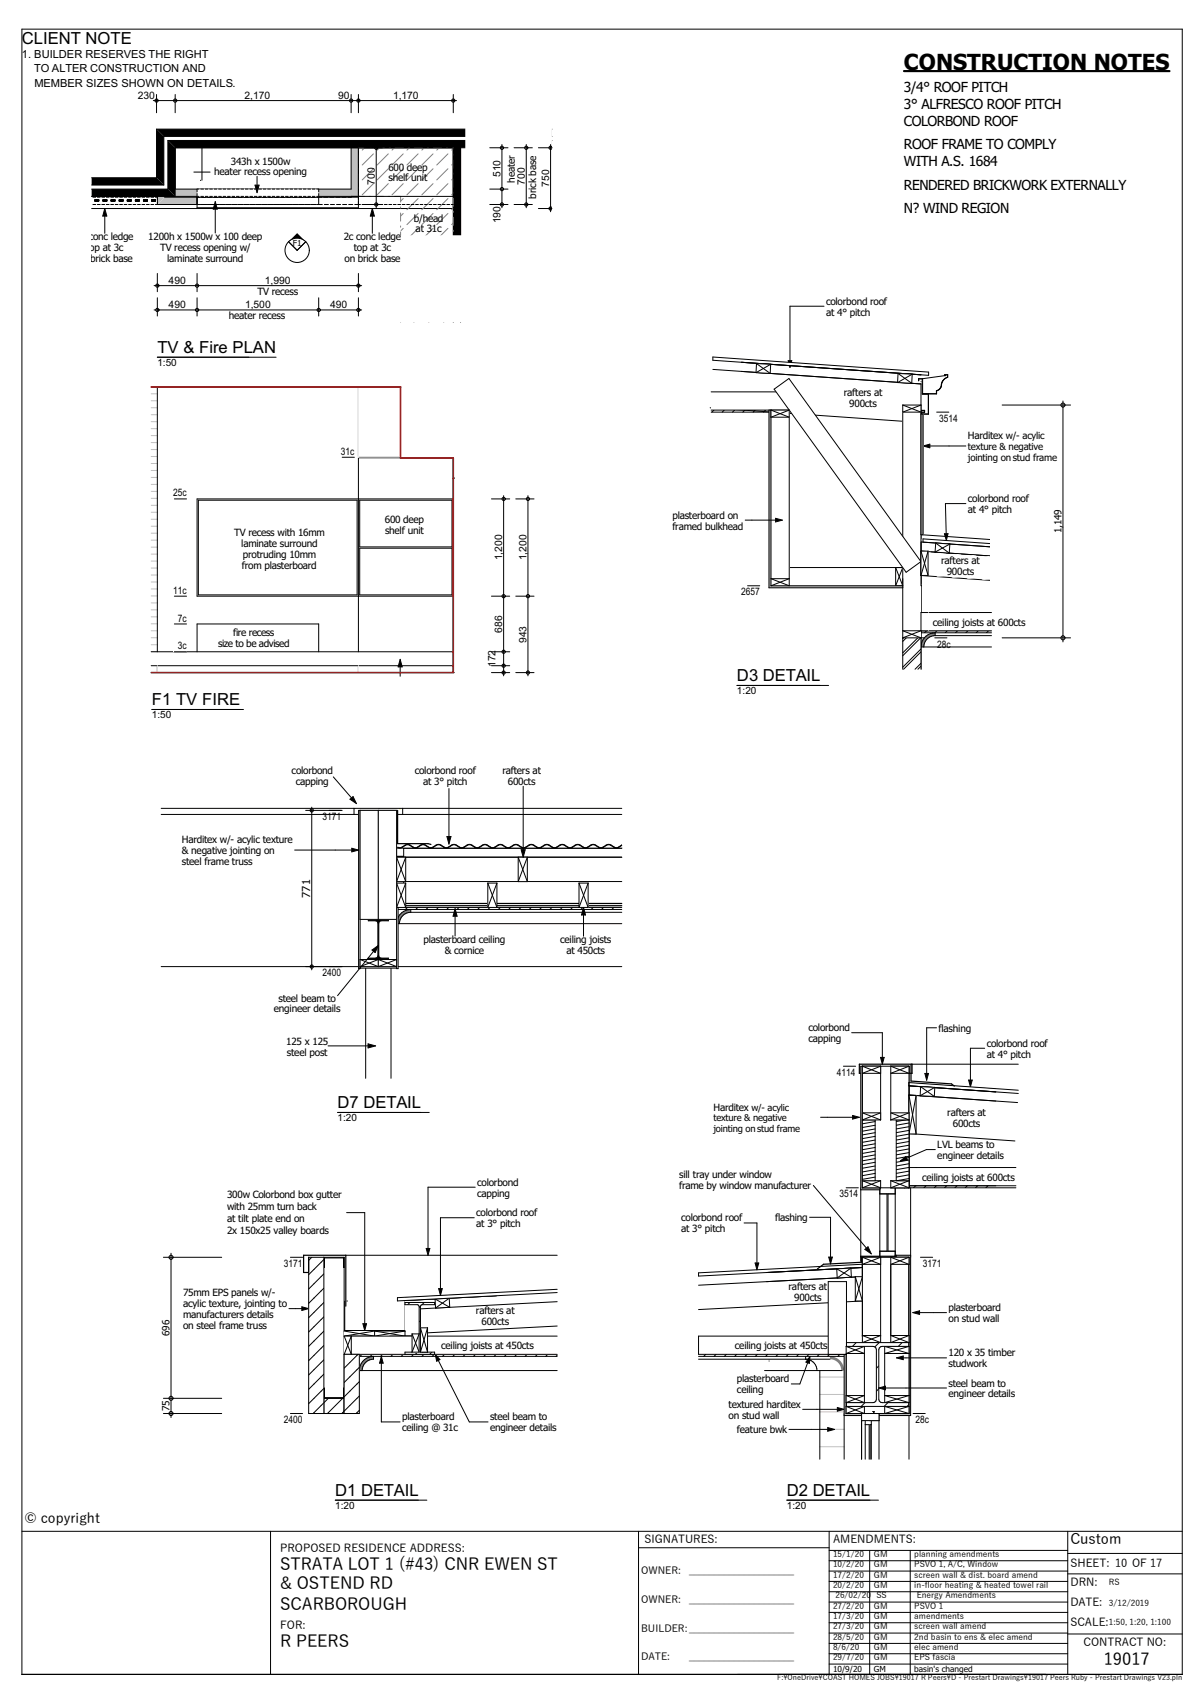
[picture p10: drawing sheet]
<svg xmlns="http://www.w3.org/2000/svg" width="297mm" height="420mm" viewBox="0 0 297 420" stroke-linecap="round" stroke-linejoin="round" font-family="sans-serif">
<defs><g id="words">
<text font-size="5.5" x="223" y="17.2">CONSTRUCTION NOTES</text>
<g font-size="4.1">
<text x="5.4" y="10.9">CLIENT NOTE</text>
<text x="38.8" y="87.1">TV &amp; Fire PLAN</text>
<text x="181.8" y="168.1">D3 DETAIL</text>
<text x="37.5" y="174">F1 TV FIRE</text>
<text x="83.3" y="273.5">D7 DETAIL</text>
<text x="82.7" y="369.2">D1 DETAIL</text>
<text x="194.1" y="369.2">D2 DETAIL</text>
<text x="69.1" y="387.5">STRATA LOT 1 (#43) CNR EWEN ST</text>
<text x="69.1" y="392.1">&amp; OSTEND RD</text>
<text x="69.1" y="397.4">SCARBOROUGH</text>
<text x="69.1" y="406.5">R PEERS</text>
<text x="272.3" y="411">19017</text>
</g>
<text font-size="3.6" x="264" y="381">Custom</text>
<g font-size="3.4">
<text x="223" y="22.8">3/4° ROOF PITCH</text>
<text x="223" y="26.9">3° ALFRESCO ROOF PITCH</text>
<text x="223" y="31">COLORBOND ROOF</text>
<text x="223" y="36.8">ROOF FRAME TO COMPLY</text>
<text x="223" y="41">WITH A.S. 1684</text>
<text x="223" y="46.8">RENDERED BRICKWORK EXTERNALLY</text>
<text x="223" y="52.6">N? WIND REGION</text>
<text x="6" y="375.8">© copyright</text>
</g>
<g font-size="2.7">
<text x="5.4" y="14.4">1. BUILDER RESERVES THE RIGHT</text>
<text x="8.4" y="17.9">TO ALTER CONSTRUCTION AND</text>
<text x="8.5" y="21.4">MEMBER SIZES SHOWN ON DETAILS.</text>
<text x="76.5" y="221.5" transform="rotate(-90 76.5 221.5)">771</text>
<text x="69.1" y="383">PROPOSED RESIDENCE ADDRESS:</text>
<text x="159" y="380.8">SIGNATURES:</text>
<text x="205.5" y="380.7">AMENDMENTS:</text>
<text x="264" y="386.8">SHEET: 10 OF 17</text>
<text x="264" y="391.3">DRN:</text>
<text x="264" y="401.2">SCALE:</text>
<text x="264" y="396.2">DATE:</text>
<text x="69.1" y="402.1">FOR:</text>
<text x="267.3" y="406.2">CONTRACT NO:</text>
</g>
<g font-size="2.5">
<text x="34" y="24.5">230</text>
<text x="60.3" y="24.5">2,170</text>
<text x="83.4" y="24.5">90</text>
<text x="96.9" y="24.5">1,170</text>
<text x="57" y="40.6">343h x 1500w</text>
<text x="52.9" y="43.3">heater recess opening</text>
<text x="92.4" y="45.6" transform="rotate(-90 92.4 45.6)">700</text>
<text x="95.8" y="42.1">600 deep</text>
<text x="95.9" y="44.8">shelf unit</text>
<text x="123.5" y="43.7" transform="rotate(-90 123.5 43.7)">510</text>
<text x="127" y="45.1" transform="rotate(-90 127 45.1)">heater</text>
<text x="135.5" y="46.1" transform="rotate(-90 135.5 46.1)">750</text>
<text x="129.8" y="49" transform="rotate(-90 129.8 49)">to 700</text>
<text x="132.2" y="49" transform="rotate(-90 132.2 49)">brick base</text>
<text x="18.8" y="59.3">2c conc ledge</text>
<text x="36.6" y="59.3">1200h x 1500w x 100 deep</text>
<text x="84.8" y="59.3">2c conc ledge</text>
<text x="102.1" y="54.7">b/head</text>
<text x="102.5" y="57.4">at 31c</text>
<text x="123.5" y="55.1" transform="rotate(-90 123.5 55.1)">190</text>
<text x="19" y="64.7">on brick base</text>
<text x="21.3" y="62">top at 3c</text>
<text x="39.5" y="62">TV recess opening w/</text>
<text x="41.3" y="64.7">laminate surround</text>
<text x="85" y="64.7">on brick base</text>
<text x="87.3" y="62">top at 3c</text>
<text x="129.8" y="61.3" transform="rotate(-90 129.8 61.3)">F/H sliders</text>
<text x="132.5" y="61.1" transform="rotate(-90 132.5 61.1)">cornice soffit</text>
<text x="41.6" y="70.1">490</text>
<text x="65.3" y="70.1">1,990</text>
<text x="41.6" y="76.1">490</text>
<text x="60.4" y="76.1">1,500</text>
<text x="63.5" y="72.8">TV recess</text>
<text x="81.4" y="76.1">490</text>
<text x="203.8" y="75.2">colorbond roof</text>
<text x="203.8" y="77.9">at 4° pitch</text>
<text x="56.5" y="78.8">heater recess</text>
<text x="38.8" y="90.4">1:50</text>
<text x="208.1" y="97.6">rafters at</text>
<text x="209.5" y="100.3">900cts</text>
<text x="231.6" y="104.1">3514</text>
<text x="84.1" y="112.2">31c</text>
<text x="238.8" y="108.4">Harditex w/- acylic</text>
<text x="42.7" y="122.5">25c</text>
<text x="238.8" y="123.9">colorbond roof</text>
<text x="94.9" y="129">600 deep</text>
<text x="95" y="131.7">shelf unit</text>
<text x="165.9" y="128">plasterboard on</text>
<text x="165.9" y="130.7">framed bulkhead</text>
<text x="238.8" y="126.6">at 4° pitch</text>
<text x="261.8" y="131.6" transform="rotate(-90 261.8 131.6)">1,149</text>
<text x="57.8" y="132.3">TV recess with 16mm</text>
<text x="59.5" y="135">laminate surround</text>
<text x="59.9" y="137.6">protruding 10mm</text>
<text x="59.7" y="140.3">from plasterboard</text>
<text x="123.9" y="138.3" transform="rotate(-90 123.9 138.3)">1,200</text>
<text x="129.9" y="138.3" transform="rotate(-90 129.9 138.3)">1,200</text>
<text x="232.2" y="139.3">rafters at</text>
<text x="233.5" y="142">900cts</text>
<text x="42.7" y="146.5">11c</text>
<text x="182.8" y="146.9">2657</text>
<text x="43.8" y="153.4">7c</text>
<text x="230.1" y="154.5">ceiling joists at 600cts</text>
<text x="43.8" y="160.2">3c</text>
<text x="53.8" y="159.7">size to be advised</text>
<text x="57.5" y="157">fire recess</text>
<text x="123.9" y="156.1" transform="rotate(-90 123.9 156.1)">686</text>
<text x="129.9" y="158.7" transform="rotate(-90 129.9 158.7)">943</text>
<text x="231.2" y="159.8">28c</text>
<text x="122.2" y="164.6" transform="rotate(-90 122.2 164.6)">172</text>
<text x="181.8" y="171.4">1:20</text>
<text x="37.5" y="177.3">1:50</text>
<text x="71.9" y="190.9">colorbond</text>
<text x="102.3" y="190.9">colorbond roof</text>
<text x="123.9" y="190.9">rafters at</text>
<text x="73" y="193.6">capping</text>
<text x="104.4" y="193.6">at 3° pitch</text>
<text x="125.3" y="193.6">600cts</text>
<text x="79.6" y="202.4">3171</text>
<text x="44.9" y="208.1">Harditex w/- acylic texture</text>
<text x="44.9" y="210.7">&amp; negative jointing on</text>
<text x="44.9" y="213.4">steel frame truss</text>
<text x="104.5" y="232.8">plasterboard ceiling</text>
<text x="138.2" y="232.8">ceiling joists</text>
<text x="109.7" y="235.5">&amp; cornice</text>
<text x="139.7" y="235.5">at 450cts</text>
<text x="79.6" y="240.9">2400</text>
<text x="67.6" y="249.8">engineer details</text>
<text x="68.7" y="247.2">steel beam to</text>
<text x="70.6" y="257.8">125 x 125</text>
<text x="199.4" y="254.5">colorbond</text>
<text x="199.4" y="257.2">capping</text>
<text x="231.5" y="254.6">flashing</text>
<text x="70.8" y="260.5">steel post</text>
<text x="243.4" y="258.3">colorbond roof</text>
<text x="243.4" y="261">at 4° pitch</text>
<text x="206.4" y="265.5">4114</text>
<text x="176" y="274.2">Harditex w/- acylic</text>
<text x="233.7" y="275.4">rafters at</text>
<text x="83.3" y="276.7">1:20</text>
<text x="235" y="278.1">600cts</text>
<text x="231.2" y="283.3">LVL beams to</text>
<text x="231.2" y="286">engineer details</text>
<text x="117.7" y="292.6">colorbond</text>
<text x="167.5" y="290.8">sill tray under window</text>
<text x="167.5" y="293.4">frame by window manufacturer</text>
<text x="227.5" y="291.4">ceiling joists at 600cts</text>
<text x="56" y="295.7">300w Colorbond box gutter</text>
<text x="56" y="298.6">with 25mm turn back</text>
<text x="117.7" y="295.3">capping</text>
<text x="207.1" y="295.5">3514</text>
<text x="56" y="301.6">at tilt plate end on</text>
<text x="56" y="304.5">2x 150x25 valley boards</text>
<text x="117.5" y="300.1">colorbond roof</text>
<text x="117.5" y="302.8">at 3° pitch</text>
<text x="168" y="301.4">colorbond roof</text>
<text x="168" y="304.1">at 3° pitch</text>
<text x="191.2" y="301.4">flashing</text>
<text x="70" y="312.6">3171</text>
<text x="227.6" y="312.6">3171</text>
<text x="45.2" y="319.9">75mm EPS panels w/-</text>
<text x="45.2" y="322.6">acylic texture, jointing to</text>
<text x="194.5" y="318.3">rafters at</text>
<text x="195.9" y="321">900cts</text>
<text x="234" y="323.5">plasterboard</text>
<text x="41.8" y="329.7" transform="rotate(-90 41.8 329.7)">696</text>
<text x="45.2" y="325.2">manufacturers details</text>
<text x="45.2" y="327.9">on steel frame truss</text>
<text x="117.4" y="324.4">rafters at</text>
<text x="118.8" y="327">600cts</text>
<text x="234" y="326.2">on stud wall</text>
<text x="108.8" y="333">ceiling joists at 450cts</text>
<text x="181.3" y="333">ceiling joists at 450cts</text>
<text x="234" y="334.7">120 x 35 timber</text>
<text x="181.8" y="341.1">plasterboard</text>
<text x="234" y="337.4">studwork</text>
<text x="179.7" y="347.4">textured harditex</text>
<text x="181.8" y="343.8">ceiling</text>
<text x="234" y="342.2">steel beam to</text>
<text x="234" y="344.8">engineer details</text>
<text x="41.8" y="348.3" transform="rotate(-90 41.8 348.3)">75</text>
<text x="70" y="351.2">2400</text>
<text x="99.2" y="350.5">plasterboard</text>
<text x="99.2" y="353.2">ceiling @ 31c</text>
<text x="120.9" y="350.5">steel beam to</text>
<text x="120.9" y="353.2">engineer details</text>
<text x="179.7" y="350.1">on stud wall</text>
<text x="181.8" y="353.7">feature bwk</text>
<text x="225.8" y="351.2">28c</text>
<text x="82.7" y="372.4">1:20</text>
<text x="194.1" y="372.4">1:20</text>
<text x="158.2" y="388.3">OWNER:</text>
<text x="170" y="388.3">_____________________</text>
<text x="158.2" y="395.6">OWNER:</text>
<text x="170" y="395.6">_____________________</text>
<text x="158.2" y="402.6">BUILDER:_____________________</text>
<text x="158.2" y="409.7">DATE:</text>
<text x="170" y="409.7">_____________________</text>
</g>
<g font-size="2.4">
<text x="238.8" y="111">texture &amp; negative</text>
<text x="238.8" y="113.6">jointing onstud frame</text>
</g>
<g font-size="2.3">
<text x="176" y="276.7">texture &amp; negative</text>
<text x="176" y="279.2">jointing onstud frame</text>
</g>
<g font-size="2.1">
<text x="72.2" y="60.8">F1</text>
<text x="205.5" y="384.2">15/1/20</text>
<text x="205.5" y="386.7">10/2/20</text>
<text x="205.5" y="389.3">17/2/20</text>
<text x="215.6" y="384.2">GM</text>
<text x="215.6" y="386.7">GM</text>
<text x="215.6" y="389.3">GM</text>
<text x="225.5" y="384.2">planning amendments</text>
<text x="225.5" y="386.7">PSVO 1, A/C, Window</text>
<text x="225.5" y="389.3">screen wall &amp; dist. board amend</text>
<text x="205.5" y="391.8">20/2/20</text>
<text x="206.1" y="394.4">26/02/20</text>
<text x="215.6" y="391.8">GM</text>
<text x="216.2" y="394.4">SS</text>
<text x="225.5" y="391.8">in-f</text>
<text x="226.1" y="394.4">Energy Amendments</text>
<text x="228.2" y="391.8">loor heating &amp; heated towel rail</text>
<text x="273.5" y="391.2">RS</text>
<text x="205.5" y="396.9">27/2/20</text>
<text x="205.5" y="399.5">17/3/20</text>
<text x="215.6" y="396.9">GM</text>
<text x="215.6" y="399.5">GM</text>
<text x="225.5" y="396.9">PSVO 1</text>
<text x="225.5" y="399.5">amendments</text>
<text x="273.5" y="396.3">3/12/2019</text>
<text x="273.5" y="401">1:50, 1:20, 1:100</text>
<text x="205.5" y="402">27/3/20</text>
<text x="205.5" y="404.6">28/5/20</text>
<text x="205.5" y="407.1">8/6/20</text>
<text x="215.6" y="402">GM</text>
<text x="215.6" y="404.6">GM</text>
<text x="215.6" y="407.1">GM</text>
<text x="225.5" y="402">screen wall amend</text>
<text x="225.5" y="404.6">2nd basin to ens &amp; elec amend</text>
<text x="225.5" y="407.1">elec amend</text>
<text x="205.5" y="412.6">10/9/20</text>
<text x="205.5" y="409.8">29/7/20</text>
<text x="215.6" y="412.6">GM</text>
<text x="215.6" y="409.8">GM</text>
<text x="225.5" y="412.6">basin's changed</text>
<text x="225.5" y="409.8">EPS fascia</text>
</g>
<text font-size="1.8" x="191.7" y="414.5">F:\OneDrive\COAST HOMES JOBS\19017 R Peers\D - Prestart Drawings\19017 Peers Ruby - Prestart Drawings V23.pln</text>
</g></defs>
<g fill="none" stroke="#000" stroke-width=".25">
<path d="M5.4 7.2h286.2v406h-286.2zM5.4 377.9h286.2M66.7 377.9v35.3M157.5 377.9v35.3M204.5 377.9v35.3M263.4 377.9v35.3M157.5 381.9h47M204.5 397.9h58.9M204.5 395.3h58.9M204.5 392.8h58.9M204.5 390.2h58.9M204.5 387.7h58.9"/>
<path d="M204.5 385.1h58.9M204.5 382.6h58.9M214.5 382.6v30.6M224.5 382.6v30.6M263.4 383.3h28.2M263.4 388.4h28.2M204.5 408.1h58.9M204.5 405.5h58.9M204.5 403h58.9M204.5 400.4h58.9M204.5 410.6h58.9M263.4 403.2h28.2"/>
</g>
<!-- layer: K1  TEXT-(notes) -->
<path d="M223 17.5h65.5" fill="none" stroke="#000" stroke-width=".53"/>
<!-- layer: D1  WALLS-(external) -->
<g fill="none" stroke="#c0c0c0" stroke-width=".25">
<path d="M37.3 98.9h1.5M37.3 97.2h1.5M37.3 119.5h1.5M37.3 117.8h1.5M37.3 116.1h1.5M37.3 114.4h1.5M37.3 112.7h1.5M37.3 110.9h1.5M37.3 109.2h1.5M37.3 107.5h1.5M37.3 105.8h1.5M37.3 104.1h1.5"/>
<path d="M37.3 102.3h1.5M37.3 100.6h1.5M37.3 138.5h1.5M37.3 136.7h1.5M37.3 135h1.5M37.3 133.3h1.5M37.3 131.6h1.5M37.3 129.9h1.5M37.3 128.1h1.5M37.3 126.4h1.5M37.3 124.7h1.5M37.3 123h1.5"/>
<path d="M37.3 121.3h1.5M37.3 159.1h1.5M37.3 157.4h1.5M37.3 155.7h1.5M37.3 153.9h1.5M37.3 152.2h1.5M37.3 150.5h1.5M37.3 148.8h1.5M37.3 147.1h1.5M37.3 145.3h1.5M37.3 143.6h1.5M37.3 141.9h1.5"/>
<path d="M37.3 140.2h1.5M37.3 160.8h1.5"/>
</g>
<!-- layer: E1 CABINET-(benchtop) -->
<path d="M99.5 112.8l-.2 .2M102 112.8l-.2 .2M104.6 112.8l-.2 .2M107.1 112.8l-.2 .2M109.7 112.8l-.2 .2" fill="none" stroke="#808080" stroke-width=".25"/>
<!-- layer: D1  WALLS-(external) -->
<path d="M98.8 95.7h1.8v17.1h-1.8z" fill-rule="evenodd" fill="#c0c0c0"/>
<!-- layer: E1 CABINET-(benchtop) -->
<path d="M88.4 113h10.4M88.4 112.8h10.4" fill="none" stroke="#808080" stroke-width=".25"/>
<path d="M98.8 112.8h13v.2h-13zM48.9 123.4h39.2v23.4h-39.2zM88.4 123.1v24M88.7 123.4h22.8v11.6h-22.8zM88.7 135.3h22.8v11.5h-22.8zM111.8 123.1h-63.2v24h63.2" fill="none" stroke="#000" stroke-width=".25"/>
<!-- layer: D1  WALLS-(external) -->
<path d="M98.8 95.7h1.8v17.1h-1.8zM111.8 95.7h.1M111.8 95.7v22.3M111.8 118h.1M88.4 166h23.4" fill="none" stroke="#000" stroke-width=".25"/>
<!-- layer: D2  WALLS-(internal) -->
<path d="M38.8 95.5v65.3M88.4 95.5v27.6M111.8 118h.1M111.8 118v48M88.4 147.1v13.7M37.3 164.3h74.5M37.3 160.8h74.5M38.8 164.3v1.7M48.6 160.8v-6.8h30v6.8M88.4 164.3v1.7h-51.1M111.8 166h.1" fill="none" stroke="#000" stroke-width=".25"/>
<!-- layer: K1  TEXT-(notes) -->
<path d="M98.8 94.3h40.8v18.7h-40.8z" fill-rule="evenodd" fill="#fff"/>
<path d="M88.4 95.5v17.3h-4.6v-17.1M38.8 164.3v1.7M88.4 164.3v1.7" fill="none" stroke="#fff" stroke-width=".25"/>
<g fill="none" stroke="#000" stroke-width=".25">
<path d="M121.2 123.1h4.5M124.2 122.3v44.5M127.2 123.1h4.5M130.2 122.3v44.5M121.2 147.1h4.5M127.2 147.1h4.5M98.7 164.6v2.3M98.7 162.7l.5 1.9h-1zM121.2 166h4.5M121.2 164.3h4.5M121.2 160.8h4.5M127.2 166h4.5"/>
<circle cx="124.2" cy="123.1" r=".4"/>
<circle cx="130.2" cy="123.1" r=".4"/>
<circle cx="124.2" cy="147.1" r=".4"/>
<circle cx="130.2" cy="147.1" r=".4"/>
<circle cx="124.2" cy="166" r=".4"/>
<circle cx="124.2" cy="164.3" r=".4"/>
<circle cx="124.2" cy="160.8" r=".4"/>
<circle cx="130.2" cy="166" r=".4"/>
</g>
<path d="M98.7 162.7l.5 1.9h-1z" fill="#000"/>
<!-- layer: K1  TEXT-(notes) -->
<path d="M37.3 95.5h61.5v17.5h13v53h-74.5" fill="none" stroke="#c30000" stroke-width=".4"/>
<path d="M42.1 120.1h3.9v3h-3.9z" fill-rule="evenodd" fill="#fff"/>
<path d="M43 123.1h3" fill="none" stroke="#000" stroke-width=".25"/>
<path d="M42.7 151h3.3v3h-3.3z" fill-rule="evenodd" fill="#fff"/>
<path d="M43 154h3" fill="none" stroke="#000" stroke-width=".25"/>
<path d="M42.7 157.9h3.3v2.9h-3.3z" fill-rule="evenodd" fill="#fff"/>
<path d="M43 160.8h3" fill="none" stroke="#000" stroke-width=".25"/>
<path d="M83.5 109.9h3.9v2.9h-3.9z" fill-rule="evenodd" fill="#fff"/>
<path d="M84.4 112.8h3" fill="none" stroke="#000" stroke-width=".25"/>
<path d="M42.1 144.1h3.9v3h-3.9z" fill-rule="evenodd" fill="#fff"/>
<path d="M43 147.1h3" fill="none" stroke="#000" stroke-width=".25"/>
<!-- layer: D1  WALLS-(external) -->
<g fill="#000">
<path d="M22.6 43.9h16l1.8 1.8h-17.8z" fill-rule="evenodd"/>
<path d="M22.6 46.7h18.8l1.8 1.8h-20.6z" fill-rule="evenodd"/>
</g>
<path d="M22.6 45.7h17.8M22.6 46.7h18.8M22.6 43.9h16M22.6 48.5h20.6" fill="none" stroke="#000" stroke-width=".25"/>
<!-- layer: D2  WALLS-(internal) -->
<path d="M22.6 48.5h20.6v-12h68.6v15h-89.2" fill="none" stroke="#000" stroke-width=".25"/>
<path d="M123.8 72.5h1.8v1.8z" fill="#000"/>
<path d="M123.8 36.5h1.8v36h-1.8z" fill-rule="evenodd" fill="#fff"/>
<path d="M123.8 36.5h1.8M123.8 72.5h1.8v1.8" fill="none" stroke="#000" stroke-width=".25"/>
<path d="M123.8 71.1h.4v.3h1v-.3h.4v1.4h-1.8z" fill-rule="evenodd" fill="#7f7f7f"/>
<path d="M123.8 71.1h.4v.3h1v-.3h.4v1.4h-1.8z" fill="none" stroke="#000" stroke-width=".25"/>
<path d="M123.8 36.5h1.8v1.3h-.4v-.2h-1v.2h-.4z" fill-rule="evenodd" fill="#7f7f7f"/>
<path d="M124.7 37.6v33.8h-.5v-16.9h1v-16.9h-1v.2h-.4v-1.3h1.8v1.3h-.4M113.6 72.5h10.2M113.6 74.3h12" fill="none" stroke="#000" stroke-width=".25"/>
<path d="M113.6 72.5h10.2l1.8 1.8h-12z" fill-rule="evenodd" fill="#000"/>
<!-- layer: D1  WALLS-(external) -->
<g fill="#000">
<path d="M38.6 31.9l1.8 1.8v12l-1.8-1.8z" fill-rule="evenodd"/>
<path d="M41.4 34.7l1.8 1.8v12l-1.8-1.8z" fill-rule="evenodd"/>
</g>
<path d="M38.6 31.9v12M40.4 33.7v12M41.4 34.7v12M43.2 36.5v12" fill="none" stroke="#000" stroke-width=".25"/>
<!-- layer: D2  WALLS-(internal) -->
<path d="M86.6 36.5h1.8v12h-1.8z" fill-rule="evenodd" fill="#c0c0c0"/>
<path d="M86.6 46.7v-10.2h1.8v12.7M88.4 48.5h.1M88.4 48.5h-1.8v.2M88.4 49.7v.8M113.6 72.5v-36h-1.8v43M113.6 74.3v5.2" fill="none" stroke="#000" stroke-width=".25"/>
<path d="M111.8 36.5h1.8v43h-1.8z" fill-rule="evenodd" fill="#000"/>
<!-- layer: D1  WALLS-(external) -->
<g fill="#000">
<path d="M38.6 31.9h97.6v1.8h-95.8z" fill-rule="evenodd"/>
<path d="M41.4 34.7h94.8v1.8h-93z" fill-rule="evenodd"/>
</g>
<path d="M38.6 31.9h97.6M40.4 33.7h95.8M41.4 34.7h94.8M43.2 36.5h93" fill="none" stroke="#000" stroke-width=".25"/>
<!-- layer: D2  WALLS-(internal) -->
<path d="M38.8 48.5h1.8v.2l-1.8 1.8z" fill-rule="evenodd" fill="#c0c0c0"/>
<path d="M40.6 48.7v-.2h-1.8v2" fill="none" stroke="#000" stroke-width=".25"/>
<path d="M40.6 48.7h8v1.8h-9.8z" fill-rule="evenodd" fill="#c0c0c0"/>
<g fill="none" stroke="#000" stroke-width=".25">
<path d="M38.8 50.5h10.7M40.6 48.7h8.8M48.6 50.5h.1M48.6 48.7v1.8M49.6 50.5h1.4M49.6 48.7h1.3M51.1 50.5h1.4M51.1 48.7h1.3M52.6 50.5h1.4M52.6 48.7h1.3M54.1 50.5h1.4M54.1 48.7h1.3"/>
<path d="M55.6 50.5h1.4M55.6 48.7h1.3M57.1 50.5h1.4M57.1 48.7h1.3M58.6 50.5h1.4M58.6 48.7h1.3M60.1 50.5h1.4M60.1 48.7h1.3M61.6 50.5h1.4M61.6 48.7h1.3M63.1 50.5h1.4M63.1 48.7h1.3"/>
<path d="M64.6 50.5h1.4M64.6 48.7h1.3M66.1 50.5h1.4M66.1 48.7h1.3M67.6 50.5h1.4M67.6 48.7h1.3M69.1 50.5h1.4M69.1 48.7h1.3M70.6 50.5h1.4M70.6 48.7h1.3M72.1 50.5h1.4M72.1 48.7h1.3"/>
<path d="M73.6 50.5h1.4M73.6 48.7h1.3M75.1 50.5h1.4M75.1 48.7h1.3M76.6 50.5h1.4M76.6 48.7h1.3M78.1 50.5h1.4M78.1 48.7h1.3M78.6 50.5h.1M78.6 48.7v1.8M79.9 48.7h1M80 50.5h1"/>
<path d="M81.4 48.7h1M81.5 50.5h1M82.9 48.7h1M83 50.5h1M84.4 48.7h1M84.5 50.5h1M85.9 48.7h.7M86 50.5h1M87.5 50.5h.9"/>
</g>
<path d="M22.6 48.7h16.2v1.8h-16.2z" fill-rule="evenodd" fill="#fff"/>
<g fill="none" stroke="#000" stroke-width=".25">
<path d="M22.9 48.7h.7M22.9 50.5h.7M24 48.7h.7M24 50.5h.7M25.1 48.7h.7M25.1 50.5h.7M26.2 48.7h.7M26.2 50.5h.7M27.3 48.7h.7M27.3 50.5h.7M28.4 48.7h.7M28.4 50.5h.7"/>
<path d="M29.5 48.7h.7M29.5 50.5h.7M30.6 48.7h.7M30.6 50.5h.7M31.7 48.7h.7M31.7 50.5h.7M32.8 48.7h.7M32.8 50.5h.7M33.9 48.7h.7M33.9 50.5h.7M35 48.7h.7M35 50.5h.7"/>
<path d="M36.1 48.7h.7M36.1 50.5h.7M37.2 48.7h.7M37.2 50.5h.7M38.3 48.7h.5v.7M38.8 49.8v.7h-.5"/>
</g>
<path d="M43.2 46.7h43.4v1.8h-43.4z" fill-rule="evenodd" fill="#c0c0c0"/>
<g fill="none" stroke="#000" stroke-width=".25">
<path d="M23.4 49.3v.3M23.5 49.3v.3M23.6 49.3v.3M23.7 49.3v.3M23.8 49.3v.3M23.9 49.3v.3M24 49.3v.3M24.1 49.3v.3M24.2 49.3v.3M24.3 49.3v.3M25.4 49.3v.3M25.5 49.3v.3"/>
<path d="M25.6 49.3v.3M25.7 49.3v.3M25.8 49.3v.3M25.9 49.3v.3M26 49.3v.3M26.1 49.3v.3M26.2 49.3v.3M26.3 49.3v.3M26.4 49.3v.3M27.4 49.3v.3M27.5 49.3v.3M27.6 49.3v.3"/>
<path d="M27.7 49.3v.3M27.8 49.3v.3M27.9 49.3v.3M28 49.3v.3M28.1 49.3v.3M28.2 49.3v.3M28.3 49.3v.3M29.4 49.3v.3M29.5 49.3v.3M29.6 49.3v.3M29.7 49.3v.3M29.8 49.3v.3"/>
<path d="M29.9 49.3v.3M30 49.3v.3M30.1 49.3v.3M30.2 49.3v.3M30.3 49.3v.3M30.4 49.3v.3M31.4 49.3v.3M31.5 49.3v.3M31.6 49.3v.3M31.7 49.3v.3M31.8 49.3v.3M31.9 49.3v.3"/>
<path d="M32 49.3v.3M32.1 49.3v.3M32.2 49.3v.3M32.3 49.3v.3M32.4 49.3v.3M33.4 49.3v.3M33.5 49.3v.3M33.6 49.3v.3M33.7 49.3v.3M33.8 49.3v.3M33.9 49.3v.3M34 49.3v.3"/>
<path d="M34.1 49.3v.3M34.2 49.3v.3M34.3 49.3v.3M34.4 49.3v.3M35.4 49.3v.3M35.5 49.3v.3M35.6 49.3v.3M35.7 49.3v.3M35.8 49.3v.3M35.9 49.3v.3M36 49.3v.3M36.1 49.3v.3"/>
<path d="M36.2 49.3v.3M36.3 49.3v.3M36.4 49.3v.3M37.4 49.3v.3M37.5 49.3v.3M37.6 49.3v.3M37.7 49.3v.3M37.8 49.3v.3M37.9 49.3v.3M38 49.3v.3M38.1 49.3v.3M38.2 49.3v.3"/>
<path d="M38.3 49.3v.3M86.6 46.7h-43.4v1.8h43.4M88.4 50.5h.5M89.3 50.5h.7M90.4 50.5h.7M91.5 50.5h.7M92.6 50.5h.7M93.7 50.5h.7M94.8 50.5h.7M95.9 50.5h.7M97 50.5h.7M98.1 50.5h.7"/>
<path d="M99.2 50.5h.7M100.3 50.5h.7M101.4 50.5h.7M102.5 50.5h.7M103.6 50.5h.7M104.7 50.5h.7M105.8 50.5h.7M106.9 50.5h.7M108 50.5h.7M109.1 50.5h.7M110.2 50.5h.7M111.3 50.5h.5"/>
</g>
<!-- layer: E1 CABINET-(benchtop) -->
<g fill="none" stroke="#808080" stroke-width=".25">
<path d="M88.4 36.9v.3M88.4 38.4v2M88.4 38h.1M89.9 36.5l-.5 .5M90.1 36.5h-1.7v.1M91.3 36.5h.3M92.1 38l-2.7 2.7M92.8 36.5h2M93.6 36.5l-.6 .5M95.8 38l-2.8 2.7M96 36.5h.3M97.3 36.5l-.6 .5"/>
<path d="M97.5 36.5h2M99.5 38l-2.8 2.7M100.7 36.5h.3M101 36.5l-.6 .5M102.2 36.5h2M103.1 38l-2.7 2.7M104.6 36.5l-.5 .5M105.4 36.5h.3M106.8 38l-2.7 2.7M106.9 36.5h2M108.3 36.5l-.6 .5M110.1 36.5h.3"/>
<path d="M110.5 38l-2.8 2.7M111.6 36.5h.2v.3M111.8 36.6l-.4 .4M111.8 38v.3M111.8 39.5v2M88.4 47.8v.7h1.5M88.4 41.6v.3M88.4 43.1v2M88.4 46.3v.3M88.4 45.3h.1M88.4 41.6v.1M91.1 48.5h.3"/>
<path d="M92.1 41.6l-2.7 2.8M92.1 45.3l-2.7 2.8M92.6 48.5h2M95.8 45.3l-2.8 2.8M95.8 41.6l-2.8 2.8M95.8 48.5h.3M97.3 48.5h1.5v1.4M98.8 51.1v.3M98.8 52.6v2M98.8 55.8v.3M98.8 57.3v2M99.5 56.4l-.7 .6"/>
<path d="M99.5 49l-.7 .6M99.5 41.6l-2.8 2.8M99.5 52.7l-.7 .6M99.5 45.3l-2.8 2.8M103.1 52.7l-2.7 2.7M103.1 45.3l-2.7 2.8M103.1 56.4l-2.7 2.7M103.1 49l-2.7 2.8M103.1 41.6l-2.7 2.8M106.8 56.4l-2.7 2.7M106.8 49l-2.7 2.8M106.8 41.6l-2.7 2.8"/>
<path d="M106.8 52.7l-2.7 2.7M106.8 45.3l-2.7 2.8M110.5 52.7l-2.8 2.7M110.5 45.3l-2.8 2.8M110.5 56.4l-2.8 2.7M110.5 49l-2.8 2.8M110.5 41.6l-2.8 2.8M111.8 58.7l-.4 .4M111.8 51.4l-.4 .4M111.8 44l-.4 .4M111.8 55l-.4 .4M111.8 47.7l-.4 .4"/>
<path d="M111.8 40.3l-.4 .4M111.8 42.7v.3M111.8 44.2v2M111.8 47.4v.3M111.8 48.9v2M111.8 52.1v.3M111.8 53.6v2M111.8 56.8v.3M111.8 58.3v2M98.8 60.5v.3M98.8 62v2M98.8 65.2v.3"/>
<path d="M98.8 66.7v2M98.8 69.9v.3M98.8 71.4v2M98.8 74.6v.3M98.8 76.1v2M98.8 79.3v.2M99.5 78.4l-.7 .7M99.5 71.1l-.7 .6M99.5 63.7l-.7 .7M99.5 74.7l-.7 .7M99.5 67.4l-.7 .6M99.5 60l-.7 .7"/>
<path d="M103.1 74.7l-2.7 2.8M103.1 67.4l-2.7 2.7M103.1 60l-2.7 2.8M103.1 78.4l-1 1.1M103.1 71.1l-2.7 2.7M103.1 63.7l-2.7 2.8M106.8 78.4l-1 1.1M106.8 71.1l-2.7 2.7M106.8 63.7l-2.7 2.8M106.8 74.7l-2.7 2.8M106.8 67.4l-2.7 2.7M106.8 60l-2.7 2.8"/>
<path d="M110.5 74.7l-2.8 2.8M110.5 67.4l-2.8 2.7M110.5 60l-2.8 2.8M110.5 78.4l-1.1 1.1M110.5 71.1l-2.8 2.7M110.5 63.7l-2.8 2.8M111.4 77.5l.4-.4v2M111.8 73.4l-.4 .4M111.8 66.1l-.4 .4M111.8 69.7l-.4 .4M111.8 62.4l-.4 .4M111.8 61.5v.3"/>
<path d="M111.8 63v2M111.8 66.2v.3M111.8 67.7v2M111.8 70.9v.3M111.8 72.4v2M111.8 75.6v.3"/>
</g>
<path d="M88.4 36.5h23.4v12h-23.4zM113.6 36.5v36M122.6 36.5v36M48.6 48.7h39.8v2.6h-39.8z" fill="none" stroke="#000" stroke-width=".25"/>
<!-- layer: F1  PLUMBING-(fixtures) -->
<path d="M49.8 36.5v8M47.8 42.5h4" fill="none" stroke="#000" stroke-width=".25"/>
<path d="M49.5 44.5h.1" fill="none" stroke="#000" stroke-width=".3"/>
<g fill="none" stroke="#000" stroke-width=".25">
<path d="M89.8 36.5h4.5M92.8 35.7v15.6M25.8 51.5l.5 1.8h-1zM25.8 53.3v4.3M53.1 51.6v5.9M53.1 49.7l.5 1.9h-1zM89.8 50.5h4.5M91.8 53.3v4.3M91.8 51.5l.5 1.8h-1z"/>
<circle cx="92.8" cy="36.5" r=".4"/>
<circle cx="92.8" cy="50.5" r=".4"/>
</g>
<path d="M25.8 51.5l.5 1.8h-1zM53.1 49.7l.5 1.9h-1zM91.8 51.5l.5 1.8h-1z" fill="#000"/>
<path d="M22.6 13.1h113.6v66.4h-113.6v-21.4h92.2v-28h-92.2z" fill-rule="evenodd" fill="#fff"/>
<!-- layer: D2  WALLS-(internal) -->
<path d="M48.6 46.7h30v1.8h-30z" fill-rule="evenodd" fill="#fff"/>
<g fill="none" stroke="#000" stroke-width=".25">
<path d="M48.6 47.8v.7h.5M49.1 46.7h-.5v.7M49.5 48.5h.7M49.5 46.7h.7M50.6 48.5h.7M50.6 46.7h.7M51.7 48.5h.7M51.7 46.7h.7M52.8 48.5h.7M52.8 46.7h.7M53.9 48.5h.7M53.9 46.7h.7"/>
<path d="M55 48.5h.7M55 46.7h.7M56.1 48.5h.7M56.1 46.7h.7M57.2 48.5h.7M57.2 46.7h.7M58.3 48.5h.7M58.3 46.7h.7M59.4 48.5h.7M59.4 46.7h.7M60.5 48.5h.7M60.5 46.7h.7"/>
<path d="M61.6 48.5h.7M61.6 46.7h.7M62.7 48.5h.7M62.7 46.7h.7M63.8 48.5h.7M63.8 46.7h.7M64.9 48.5h.7M64.9 46.7h.7M66 48.5h.7M66 46.7h.7M67.1 48.5h.7M67.1 46.7h.7"/>
<path d="M68.2 48.5h.7M68.2 46.7h.7M69.3 48.5h.7M69.3 46.7h.7M70.4 48.5h.7M70.4 46.7h.7M71.5 48.5h.7M71.5 46.7h.7M72.6 48.5h.7M72.6 46.7h.7M73.7 48.5h.7M73.7 46.7h.7"/>
<path d="M74.8 48.5h.7M74.8 46.7h.7M75.9 48.5h.7M75.9 46.7h.7M77 48.5h.7M77 46.7h.7M78.1 46.7h.5v.7M78.6 47.8v.7h-.5"/>
</g>
<g fill="none" stroke="#000" stroke-width=".25">
<path d="M37.8 24.8h74.8M38.6 23.3v4.5M43.2 23.3v4.5M86.6 23.3v4.5M88.4 23.3v4.5M111.8 23.3v4.5M120.8 36.5h4.5M123.8 35.7v15.6M126.8 36.5h4.5M129.8 35.7v15.6M132.8 36.5h3.4M135.8 35.7v16.6"/>
<path d="M136.2 36.4a.4 .4 0 0 0-.6-.3 .4 .4 0 0 0 0 .7 .4 .4 0 0 0 .6-.3M62.9 45.7h1l-.5 1.9zM63.4 43.5v2.2M71.2 59.6l2.1 2.2 2.1-2.2M120.8 50.5h4.5M120.8 46.7h4.5M126.8 50.5h4.5M132.8 51.5h3.4M136.2 51.4a.4 .4 0 0 0-.6-.3 .4 .4 0 0 0 0 .7 .4 .4 0 0 0 .6-.3M38 76.5h51.2M38 70.5h51.2M38.8 67.5v4.5"/>
<path d="M38.8 73.5v4.5M48.6 67.5v4.5M48.6 73.5v4.5M78.6 73.5v4.5M88.4 67.5v4.5M88.4 73.5v4.5"/>
<circle cx="38.6" cy="24.8" r=".4"/>
<circle cx="43.2" cy="24.8" r=".4"/>
<circle cx="86.6" cy="24.8" r=".4"/>
<circle cx="88.4" cy="24.8" r=".4"/>
<circle cx="111.8" cy="24.8" r=".4"/>
<circle cx="123.8" cy="36.5" r=".4"/>
<circle cx="129.8" cy="36.5" r=".4"/>
<circle cx="123.8" cy="46.7" r=".4"/>
<circle cx="123.8" cy="50.5" r=".4"/>
<circle cx="129.8" cy="50.5" r=".4"/>
<circle cx="38.8" cy="70.5" r=".4"/>
<circle cx="38.8" cy="76.5" r=".4"/>
<circle cx="48.6" cy="76.5" r=".4"/>
<circle cx="48.6" cy="70.5" r=".4"/>
<circle cx="73.3" cy="61.8" r="3"/>
<circle cx="78.6" cy="76.5" r=".4"/>
<circle cx="88.4" cy="76.5" r=".4"/>
<circle cx="88.4" cy="70.5" r=".4"/>
</g>
<g fill="#000">
<path d="M62.9 45.7h1l-.5 1.9z"/>
<path d="M73.3 57.5l2.1 2.1a3 3 0 0 0-4.2 0z" fill-rule="evenodd"/>
</g>
<!-- layer: J1  ROOF-(cover) -->
<path d="M175.2 100.6l47.5 3.4" fill="none" stroke="#000" stroke-width=".25"/>
<g fill="none" stroke="#000" stroke-width=".25">
<path d="M176.1 101.2l-.5 .5M178.7 101.2l-.5 .5M181.2 101.2l-.5 .5M183.7 101.2l-.5 .5M186.3 101.2l-.5 .5M188.8 101.2l-.5 .5M228.6 155.7l-.5 .5M231.1 155.7l-.5 .5M233.7 155.7l-.5 .5M236.2 155.7l-.5 .5M238.8 155.7l-.5 .5M241.3 155.7l-.5 .5"/>
<path d="M243.8 155.7l-.5 .5"/>
</g>
<path d="M228 157.4a3.5 3.5 0 0 1 2.7-1.2v.7a2.8 2.8 0 0 0-2.8 2.8h-.7a3.5 3.5 0 0 1 .8-2.3z" fill-rule="evenodd" fill="#7f7f7f"/>
<path d="M227.5 93.5l.1 3.7h3.4v-.8a1.66 1.66 0 0 0 1.2-1.7l.6-1.1 .9-.5v-.6h-.6l.2 .2h-.3v-.2h.8v.6a2.58 2.58 0 0 0-1.7 2.5l-.5 .6-.6 .3v.7h-3.5z" fill-rule="evenodd" fill="#7f7f7f"/>
<path d="M226.6 93.5h.9v3.7h1.5v5h-1.8v-.5h.8v-.4h-.8h.9v.5h-.9v.4h1.8v-4.9h-1.5v-3.8h-.9v.5z" fill-rule="evenodd" fill="#fff"/>
<!-- layer: D1  WALLS-(external) -->
<path d="M222.7 101.7h4.5v42.9h-4.5z" fill-rule="evenodd" fill="#c0c0c0"/>
<!-- layer: D2  WALLS-(internal) -->
<path d="M227.2 157.4h.8M222.7 165.1v-20.5h4.5v20.5" fill="none" stroke="#000" stroke-width=".25"/>
<!-- layer: E1 CABINET-(benchtop) -->
<path d="M222.7 144.1v.5" fill="none" stroke="#000" stroke-width=".25"/>
<!-- layer: D1  WALLS-(external) -->
<path d="M194.7 101.7v42.9M227.2 132.9v-31.2h-4.5v42.9h4.5v-10.9" fill="none" stroke="#000" stroke-width=".25"/>
<path d="M175.4 101.7h14.8M230.7 156.9v-.7a3.5 3.5 0 0 0-3.5 3.5h17.4M230.7 156.9h13.9M230.7 156.9a2.8 2.8 0 0 0-2.8 2.8M244.6 155.7h-17.4v.5h17.4" fill="none" stroke="#000" stroke-width=".25"/>
<path d="M227.2 131.9l17.4 1.3" fill="none" stroke="#000" stroke-width=".25"/>
<g fill="none" stroke="#000" stroke-width=".25">
<path d="M227.2 94.2h.1M227.5 93.5h-.9v.5v-.5h.9v3.8h1.5v4.9h-1.8M227.6 93.5v3.7h3.4M229 97.2v5h-1.8M231 96.4v.8h-3.5M231 96.4h.1M231.3 96.3l-.3 .1M231.3 96.4l-.3 .1M232.2 95.3l-.3 .5-.6 .5M232.2 95.3l-.4 .7-.5 .4M232.3 94.7l-.1 .6M232.9 93.7l-.5 .6"/>
<path d="M233 92.7l-5.4 .8M233 92.7v-.2h.8v.6a2.16 2.16 0 0 0-1.6 2.2M233 92.7h.3l-.2-.2h.6v.6l-.6 .3M226.8 102h.1M226.8 102.4v.5M226.9 102.5v.4M227.2 101.3h.9v.5h-.9M227.2 101.3h.8v.4h-.8"/>
</g>
<!-- layer: K1  TEXT-(notes) -->
<path d="M220.9 140.1h1.8v4.5h-1.8z" fill-rule="evenodd" fill="#fff"/>
<path d="M220.9 144.6h1.8M220.9 140.1v4.5M220.9 140.1h1.8M220.9 140.1l1.8 4.5M222.7 140.1v4.5M222.7 140.1l-1.8 4.5" fill="none" stroke="#000" stroke-width=".25"/>
<path d="M227.2 151.2h17.4v4.5h-17.4z" fill-rule="evenodd" fill="#fff"/>
<path d="M244.6 151.2h-17.4v4.5h17.4" fill="none" stroke="#000" stroke-width=".25"/>
<path d="M175.4 96.7h19.3v4.5h-19.3z" fill-rule="evenodd" fill="#fff"/>
<g fill="none" stroke="#000" stroke-width=".25">
<path d="M203.3 75.6h-8.4v13.4M175.4 96.7h19.3v4.5h-19.3M194.4 89h.9l-.4 1.7zM247.2 100h16.9M262.2 99v59.4M227.7 110.1l1.7-.5v.9zM229.4 110.1h8.9M227.2 139.6v4.5M233 131.7h.9l-.5 1.7zM238.3 124.3h-5.1l.2 7.4M194.7 140.1h28M247.2 157.4h16.9"/>
<circle cx="262.2" cy="100" r=".5"/>
<circle cx="262.2" cy="157.4" r=".5"/>
</g>
<path d="M227.2 101.8v.4" fill="none" stroke="#000" stroke-width=".25"/>
<!-- layer: K1  TEXT-(notes) -->
<path d="M194.4 89h.9l-.4 1.7zM227.7 110.1l1.7-.5v.9zM233 131.7h.9l-.5 1.7z" fill="#000"/>
<path d="M227.7 133l16.9 1.2v.8l-16.9-1.2z" fill-rule="evenodd" fill="#fff"/>
<path d="M227.7 133l16.9 1.2v.8l-16.9-1.2z" fill="none" stroke="#000" stroke-width=".25"/>
<!-- layer: J1  ROOF-(cover) -->
<path d="M227.2 136l17.4 1.2M227.2 133.7l17.4 1.3M227.2 142l17.4 1.2" fill="none" stroke="#000" stroke-width=".25"/>
<!-- layer: K1  TEXT-(notes) -->
<path d="M222.7 157.4h4.5v7.7h-4.5z" fill-rule="evenodd" fill="#fff"/>
<path d="M222.9 157.4l-.2 .2M223.6 157.4l-.9 .9M226.4 157.4l-3.7 3.7M227.1 157.4l-4.4 4.4M222.7 165.1v-20.5h4.5v20.5M227.2 164.4l-.8 .7M227.2 160.9l-4.3 4.2M227.2 163.7l-1.5 1.4M227.2 160.1l-4.5 4.5" fill="none" stroke="#000" stroke-width=".25"/>
<path d="M190.2 101.7h4.5v42.9h-4.5z" fill-rule="evenodd" fill="#fff"/>
<path d="M194.7 101.7v42.9" fill="none" stroke="#000" stroke-width=".25"/>
<path d="M222.7 101.7h4.5v55.7h-4.5z" fill-rule="evenodd" fill="#fff"/>
<path d="M227.2 144.6v-42.9h-4.5v55.7" fill="none" stroke="#000" stroke-width=".25"/>
<path d="M189.7 101.2h.5v43.4h32.5v.5h-33z" fill-rule="evenodd" fill="#c0c0c0"/>
<path d="M189.7 101.2h.5v43.4h32.5v.5h-33z" fill="none" stroke="#000" stroke-width=".25"/>
<path d="M227.2 102.2h.5v29.7h-.5z" fill-rule="evenodd" fill="#c0c0c0"/>
<path d="M227.2 102.2h.5v29.7h-.5z" fill="none" stroke="#000" stroke-width=".25"/>
<g fill="#fff">
<path d="M244.4 131.7h2.8v12.4h-2.8z" fill-rule="evenodd"/>
<path d="M191 96l3.6-2.6 32.6 45.2-3.7 2.6z" fill-rule="evenodd"/>
</g>
<path d="M191 96l3.6-2.6 32.6 45.2-3.7 2.6z" fill="none" stroke="#000" stroke-width=".25"/>
<path d="M175.8 88.1l53.3 3.7v.8l-53.3-3.7z" fill-rule="evenodd" fill="#fff"/>
<path d="M175.8 88.1l53.3 3.7v.8l-53.3-3.7z" fill="none" stroke="#000" stroke-width=".25"/>
<!-- layer: J1  ROOF-(cover) -->
<path d="M229.6 136.2l-2.4 .4M233.3 136.4l-6.1 1.1M237 136.7l-9.8 1.7M240.7 137l-13.5 2.3M244.5 137.2l-17.3 3.1M244.6 139.9l-13.4 2.4M244.6 139l-17.1 3M244.6 138.1l-17.4 3.1M244.6 142.7l-2.3 .4M244.6 141.8l-6 1M244.6 140.8l-9.7 1.8" fill="none" stroke="#fff" stroke-width=".25"/>
<path d="M175.8 91.2l51.4 3.5v7.3M182.9 89.4l44.3 3.1M227.2 133.7v8.3" fill="none" stroke="#000" stroke-width=".25"/>
<!-- layer: K1  TEXT-(notes) -->
<path d="M227.2 151.2h1.7v4.5h-1.7z" fill-rule="evenodd" fill="#fff"/>
<path d="M222.7 142.8v1.8M228.9 151.2h-1.7v4.5l-4.5 1.7h4.5l-4.5-1.7h6.2" fill="none" stroke="#000" stroke-width=".25"/>
<path d="M190.2 101.2h4.5v1.8h-4.5z" fill-rule="evenodd" fill="#fff"/>
<path d="M190.2 103h4.5M190.2 101.2h4.5M190.2 101.2v1.8M190.2 101.2l4.5 1.8M194.7 101.2v1.8M194.7 101.2l-4.5 1.8M231.1 101.7h3M184.4 144.6h3M190.2 144.6l4.5-1.8h-4.5l4.5 1.8M230.6 157.4h3" fill="none" stroke="#000" stroke-width=".25"/>
<path d="M222.7 100h4.5v1.7h-4.5z" fill-rule="evenodd" fill="#fff"/>
<path d="M222.7 100v1.7M222.7 100h4.5M222.7 100l4.5 1.7M227.2 100v1.7M227.2 100l-4.5 1.7M222.7 101.7h4.5" fill="none" stroke="#000" stroke-width=".25"/>
<path d="M227.2 136h1.7v6h-1.7z" fill-rule="evenodd" fill="#fff"/>
<path d="M227.2 136v6M227.2 136h1.7M227.2 136l1.7 6M228.9 136v6M228.9 136l-1.7 6M227.2 142h1.7" fill="none" stroke="#000" stroke-width=".25"/>
<path d="M221.5 92.2l3.5 .1-.1 2.3-3.5-.2z" fill-rule="evenodd" fill="#fff"/>
<path d="M221.4 94.4l3.5 .2M221.5 92.2l-.1 2.2M221.5 92.2l3.5 .1M221.5 92.2l3.4 2.4M225 92.3l-.1 2.3M225 92.3l-3.6 2.1" fill="none" stroke="#000" stroke-width=".25"/>
<path d="M186.6 89.7l3.5 .2-.1 2.2-3.5-.1z" fill-rule="evenodd" fill="#fff"/>
<path d="M186.5 92l3.5 .1M186.6 89.7l-.1 2.3M186.6 89.7l3.5 .2M186.6 89.7l3.4 2.4M190.1 89.9l-.1 2.2M190.1 89.9l-3.6 2.1" fill="none" stroke="#000" stroke-width=".25"/>
<path d="M230.8 134l3.5 .2-.1 2.3-3.5-.3z" fill-rule="evenodd" fill="#fff"/>
<path d="M183.8 128.4h7.5M191.3 127.9l1.7 .5-1.7 .4zM230.7 136.2l3.5 .3M230.8 134l-.1 2.2M230.8 134l3.5 .2M230.8 134l3.4 2.5M234.3 134.2l-.1 2.3M234.3 134.2l-3.6 2" fill="none" stroke="#000" stroke-width=".25"/>
<path d="M191.3 127.9l1.7 .5-1.7 .4z" fill="#000"/>
<path d="M172.3 329.7h36.5v4.5h-36.5z" fill-rule="evenodd" fill="#fff"/>
<path d="M172.3 329.7h36.5v4.5h-36.5z" fill="none" stroke="#000" stroke-width=".25"/>
<!-- layer: D1  WALLS-(external) -->
<g fill="#000">
<path d="M219.7 310.3h4.5v25.7h-4.5z" fill-rule="evenodd"/>
<path d="M219.7 336h4.5v12.8h-4.5z" fill-rule="evenodd"/>
</g>
<!-- layer: J1  ROOF-(cover) -->
<path d="M224.2 267.1l21.4 1.5v.8l-21.4-1.5z" fill-rule="evenodd" fill="#000"/>
<path d="M173.9 317.1l-1.6 .2M181.3 316.7l-9 1.6M188.6 316.3l-16.3 2.9M196 315.9l-23.7 4.2M203.4 315.5l-31.1 5.5M210.8 315.1l-38.5 6.8M212.7 319.4l-13.6 2.4M212.7 318.4l-20.9 3.7M212.7 317.5l-28.3 5M212.7 316.6l-35.7 6.3M212.7 315.7l-40.4 7.1M212.7 320.3l-6.2 1.1" fill="none" stroke="#fff" stroke-width=".25"/>
<!-- layer: K1  TEXT-(notes) -->
<path d="M172.3 314.1l40.4-2.1v.8l-40.4 2.1z" fill-rule="evenodd" fill="#fff"/>
<path d="M172.3 314.1l40.4-2.1v.8l-40.4 2.1z" fill="none" stroke="#000" stroke-width=".25"/>
<!-- layer: D1  WALLS-(external) -->
<path d="M202.2 339.8h6M202.2 357h6M202.2 352.7h6M202.2 348.4h6M202.2 344.1h6" fill="none" stroke="#c0c0c0" stroke-width=".25"/>
<g fill="#fff">
<path d="M213.4 350.6h1.5v1h-1.5z" fill-rule="evenodd"/>
<path d="M214.4 351.6h.3v8.5h-.3z" fill-rule="evenodd"/>
</g>
<g fill="none" stroke="#000" stroke-width=".25">
<path d="M225.9 292.6l-.5 .5M228.4 292.6l-.5 .5M231 292.6l-.5 .5M233.5 292.6l-.5 .5M236.1 292.6l-.5 .5M238.6 292.6l-.5 .5M241.1 292.6l-.5 .5M243.7 292.6l-.5 .5M174.1 334.2l-.5 .5M176.6 334.2l-.5 .5M179.2 334.2l-.5 .5M181.7 334.2l-.5 .5"/>
<path d="M184.3 334.2l-.5 .5M186.8 334.2l-.5 .5M189.4 334.2l-.5 .5M191.9 334.2l-.5 .5M194.5 334.2l-.5 .5M197 334.2l-.5 .5M199.5 334.2l-.5 .5M202.1 334.2l-.5 .5M204.6 334.2l-.5 .5M207.2 334.2l-.5 .5"/>
</g>
<!-- layer: D1  WALLS-(external) -->
<g fill="#fff">
<path d="M219.3 289.4h.3l.1 3.3 3.4 .1v.3h-3.8z" fill-rule="evenodd"/>
<path d="M218.8 294.6h.3v14.2h-.3z" fill-rule="evenodd"/>
<path d="M217 293.1h3.8v1.5h-3.8z" fill-rule="evenodd"/>
</g>
<path d="M217 293.1h3.8v1.5h-3.8z" fill="none" stroke="#000" stroke-width=".25"/>
<path d="M217 308.8h3.8v1.5h-3.8z" fill-rule="evenodd" fill="#fff"/>
<path d="M217 308.8h3.8v1.5h-3.8z" fill="none" stroke="#000" stroke-width=".25"/>
<g fill="#000">
<path d="M212.7 263.1h4.5v30h-4.5z" fill-rule="evenodd"/>
<path d="M219.7 263.1h4.5v30h-1.1v-.3l-3.4-.1z" fill-rule="evenodd"/>
</g>
<path d="M189.7 335.4v.7M199.7 335.6v.5" fill="none" stroke="#808080" stroke-width=".25"/>
<path d="M204.7 334.7a3.5 3.5 0 0 1 3.5 3.5h-.7a2.8 2.8 0 0 0-2.8-2.8z" fill-rule="evenodd" fill="#7f7f7f"/>
<!-- layer: J1  ROOF-(cover) -->
<path d="M189.1 316.3l23.6-1.3-40.4 2.2M212.7 312v9l-40.4 2.2M212.7 312.8l-23.6 1.2" fill="none" stroke="#000" stroke-width=".25"/>
<!-- layer: D1  WALLS-(external) -->
<g fill="none" stroke="#000" stroke-width=".25">
<path d="M212.3 293.1v17.2M217 293.1v17.2M217 294.6h1.8v14.2h-1.8M217.2 293.1h-4.5v-30h11.5v30h-3.4v17.2M219.7 292.7l.1 .1M219.8 292.8h.1M219.9 292.8h.1M219.9 292.8h3.2v.3M220.8 294.6h-1.7v14.2h1.7M224.6 293.1v17.2M212.7 310.3h4.5M202.2 338.2v21.9"/>
<path d="M219.7 336v-25.7h4.5v38.5h-7.4v11.3M208.2 348.8v11.3M212.5 350.6h.4M212.7 348.8h-.2v11.3M213.4 350.6v9.5M213.4 351.6h1v8.5M214.4 350.6h2.4M214.9 350.6v9.5M214.9 351.6h-.2v8.5M215.4 348.3h.1M215.4 348.3v.1M215.4 348.4h.1"/>
<path d="M215.5 348.4h.1M215.6 348.4h.1"/>
</g>
<!-- layer: D2  WALLS-(internal) -->
<path d="M224.2 348.8v11.3" fill="none" stroke="#000" stroke-width=".25"/>
<path d="M245.6 292.6h-21.4v.5h26.4M172.3 334.7h35.9M172.3 335.4h32.4M188.6 338.2h19.1M198.7 334.7v.7a2.8 2.8 0 0 1 2.8 2.8M212.3 336.5l.4 1.7" fill="none" stroke="#000" stroke-width=".25"/>
<!-- layer: K1  TEXT-(notes) -->
<path d="M212.7 264.9h-.7v-2.3h13v2.3h-.8" fill="none" stroke="#000" stroke-width=".3"/>
<g fill="none" stroke="#000" stroke-width=".25">
<path d="M210.1 254.8h7.6v6.1M231 253.6h-2.4v11.3M242.9 258.7h-3.5v7.8M202.4 275.7h7.9M210.3 275.3l1.7 .4-1.7 .5zM217.2 260.9h.9l-.4 1.7zM224.7 262.6h26.5M228.1 264.9h.9l-.4 1.7zM238.9 266.5h.9l-.4 1.7zM200.6 292.5l13.1 15.5M226 288.1h24.6M226 292.6h24.6"/>
<path d="M183.6 301.8h3.1v9.9M186.3 311.7h.9l-.5 1.6zM199.7 300.4h5.2v9.8M204.4 310.2h.9l-.4 1.7zM213.3 308.3l.8-.6 .8 1.7zM199.2 336.3l-1.9 5.2h-2.1M199.8 334.7l-.1 1.7-.9-.3zM225.2 323.9l1.6-.4v.9zM226.8 323.9h6.7M194.6 352.7h9.6M198 347.8h8.6M204.2 352.3l1.7 .4-1.7 .5z"/>
<path d="M206.6 347.3l1.6 .5-1.6 .4zM212.5 348.8v11.3"/>
</g>
<path d="M210.3 275.3l1.7 .4-1.7 .5zM217.2 260.9h.9l-.4 1.7zM228.1 264.9h.9l-.4 1.7zM238.9 266.5h.9l-.4 1.7zM186.3 311.7h.9l-.5 1.6zM204.4 310.2h.9l-.4 1.7zM213.3 308.3l.8-.6 .8 1.7zM199.8 334.7l-.1 1.7-.9-.3zM225.2 323.9l1.6-.4v.9zM204.2 352.3l1.7 .4-1.7 .5zM206.6 347.3l1.6 .5-1.6 .4z" fill="#000"/>
<path d="M208.7 334h4.5v14.8h-4.5z" fill-rule="evenodd" fill="#fff"/>
<path d="M208.7 334h4.5v14.8h-4.5z" fill="none" stroke="#000" stroke-width=".25"/>
<path d="M219.7 310.3h4.5v21h-4.5z" fill-rule="evenodd" fill="#fff"/>
<path d="M219.7 331.3h4.5M215.2 348.8h9v-38.5h-4.5v38.5" fill="none" stroke="#000" stroke-width=".25"/>
<path d="M212.7 310.3h4.5v19.4h-4.5z" fill-rule="evenodd" fill="#fff"/>
<path d="M212.7 310.3h4.5v19.4h-4.5z" fill="none" stroke="#000" stroke-width=".25"/>
<path d="M219.7 263.1h4.5v30h-4.5z" fill-rule="evenodd" fill="#fff"/>
<path d="M219.7 276.4v-13.3h4.5v30h-4.5" fill="none" stroke="#000" stroke-width=".25"/>
<path d="M212.7 263.1h4.5v30h-4.5z" fill-rule="evenodd" fill="#fff"/>
<path d="M217.2 276.4v-13.3h-4.5v30h4.5" fill="none" stroke="#000" stroke-width=".25"/>
<path d="M224.2 267.1l27 1.9v.8l-27-1.9z" fill-rule="evenodd" fill="#fff"/>
<path d="M251.2 269l-27-1.9v.8l27 1.9" fill="none" stroke="#000" stroke-width=".25"/>
<path d="M212.3 263.1h.4v30h4.3v.5h-4.7z" fill-rule="evenodd" fill="#c0c0c0"/>
<path d="M212.3 263.1h.4v30h4.3v.5h-4.7z" fill="none" stroke="#000" stroke-width=".25"/>
<path d="M220.8 309.8h3.8v39.5h-7.8v-.5h7.4v-38.5h-3.4z" fill-rule="evenodd" fill="#c0c0c0"/>
<path d="M220.8 309.8h3.8v39.5h-7.8v-.5h7.4v-38.5h-3.4z" fill="none" stroke="#000" stroke-width=".25"/>
<path d="M208.2 334.2h.5v14.6h4.5v.5h-5z" fill-rule="evenodd" fill="#c0c0c0"/>
<path d="M208.2 334.2h.5v14.6h4.5v.5h-5z" fill="none" stroke="#000" stroke-width=".25"/>
<path d="M204.3 316.3h4.5v17.9h-4.5z" fill-rule="evenodd" fill="#fff"/>
<path d="M204.3 316.3h4.5v17.9h-4.5z" fill="none" stroke="#000" stroke-width=".25"/>
<path d="M218.2 334h6v10.4h-6z" fill-rule="evenodd" fill="#fff"/>
<path d="M218.2 334h6v10.4h-6z" fill="none" stroke="#000" stroke-width=".25"/>
<!-- layer: D1  WALLS-(external) -->
<path d="M212.5 348.8h4.3v1.8h-4.3z" fill-rule="evenodd" fill="#fff"/>
<path d="M212.5 348.8h4.3v1.8h-4.3z" fill="none" stroke="#000" stroke-width=".25"/>
<!-- layer: J1  ROOF-(cover) -->
<path d="M224 279.7l26.4 1.9M224.2 267.1v9.1M224.2 270.2l26.8 1.9M224.2 267.9l21.4 1.5" fill="none" stroke="#000" stroke-width=".25"/>
<!-- layer: K1  TEXT-(notes) -->
<path d="M226 288.1h-1.8v4.5h1.8" fill="none" stroke="#000" stroke-width=".25"/>
<path d="M224.2 270.3h1.8v9.5h-1.8z" fill-rule="evenodd" fill="#fff"/>
<path d="M224.2 270.3h1.8M224.2 270.3v9.5M224.2 279.8h1.8M224.2 270.3l1.8 9.5M226 270.3v9.5M226 270.3l-1.8 9.5" fill="none" stroke="#000" stroke-width=".25"/>
<path d="M211 315h1.7v6h-1.7z" fill-rule="evenodd" fill="#fff"/>
<path d="M208 263.1h3M211 315h1.7M211 315v6M211 315l1.7 6M212.7 315v6M212.7 315l-1.7 6M211 321h1.7" fill="none" stroke="#000" stroke-width=".25"/>
<path d="M227.1 268.1l3.5 .2-.1 2.3-3.5-.2z" fill-rule="evenodd" fill="#fff"/>
<path d="M227 270.4l3.5 .2M227.1 268.1l-.1 2.3M227.1 268.1l3.5 .2M227.1 268.1l3.4 2.5M230.6 268.3l-.1 2.3M230.6 268.3l-3.6 2.1M208.7 293.1h3M227.1 310.3h3M225.2 348.8h3" fill="none" stroke="#000" stroke-width=".25"/>
<path d="M206.4 313.1l3.5-.2 .1 2.3-3.5 .2z" fill-rule="evenodd" fill="#fff"/>
<path d="M206.4 313.1l.1 2.3M206.4 313.1l3.6 2.1M209.9 312.9l.1 2.3M209.9 312.9l-3.5 .2M209.9 312.9l-3.4 2.5M210 315.2l-3.5 .2" fill="none" stroke="#000" stroke-width=".25"/>
<path d="M208.7 332.2h4.5v1.8h-4.5z" fill-rule="evenodd" fill="#fff"/>
<path d="M208.7 332.2v1.8M208.7 332.2h4.5M208.7 334h4.5M208.7 332.2l4.5 1.8M213.2 332.2v1.8M213.2 332.2l-4.5 1.8" fill="none" stroke="#000" stroke-width=".25"/>
<path d="M218.2 344.4h6v1.7h-6z" fill-rule="evenodd" fill="#fff"/>
<path d="M218.2 344.4v1.7M218.2 344.4h6M218.2 346.1h6M218.2 344.4l6 1.7M224.2 344.4v1.7M224.2 344.4l-6 1.7" fill="none" stroke="#000" stroke-width=".25"/>
<path d="M208.7 344.4h4.5v1.7h-4.5z" fill-rule="evenodd" fill="#fff"/>
<path d="M208.7 344.4v1.7M208.7 344.4h4.5M208.7 346.1h4.5M208.7 344.4l4.5 1.7M213.2 344.4v1.7M213.2 344.4l-4.5 1.7" fill="none" stroke="#000" stroke-width=".25"/>
<path d="M212.7 329.6h4.5v1.7h-4.5z" fill-rule="evenodd" fill="#fff"/>
<path d="M212.7 329.6v1.7M212.7 329.6h4.5M212.7 331.3h4.5M212.7 329.6l4.5 1.7M217.2 329.6v1.7M217.2 329.6l-4.5 1.7" fill="none" stroke="#000" stroke-width=".25"/>
<path d="M218.2 347.1h6v1.7h-6z" fill-rule="evenodd" fill="#fff"/>
<path d="M218.2 347.1v1.7M218.2 347.1h6M218.2 348.8h6M218.2 347.1l6 1.7M224.2 347.1v1.7M224.2 347.1l-6 1.7" fill="none" stroke="#000" stroke-width=".25"/>
<path d="M208.7 347.1h4.5v1.7h-4.5z" fill-rule="evenodd" fill="#fff"/>
<path d="M208.7 347.1v1.7M208.7 347.1h4.5M208.7 348.8h4.5M208.7 347.1l4.5 1.7M213.2 347.1v1.7M213.2 347.1l-4.5 1.7" fill="none" stroke="#000" stroke-width=".25"/>
<path d="M219.7 329.6h4.5v1.7h-4.5z" fill-rule="evenodd" fill="#fff"/>
<path d="M219.7 329.6v1.7M219.7 329.6h4.5M219.7 331.3h4.5M219.7 329.6l4.5 1.7M224.2 329.6v1.7M224.2 329.6l-4.5 1.7" fill="none" stroke="#000" stroke-width=".25"/>
<path d="M218.2 332.2h6v1.8h-6z" fill-rule="evenodd" fill="#fff"/>
<path d="M218.2 332.2v1.8M218.2 332.2h6M218.2 334h6M218.2 332.2l6 1.8M224.2 332.2v1.8M224.2 332.2l-6 1.8" fill="none" stroke="#000" stroke-width=".25"/>
<path d="M208.8 331.3h15.4v.9h-6.6l-.4 .2-.4 .7 .1 12.6 .7 .4h6.6v1h-15.4v-1h6.6l.7-.4 .1-.4-.1-12.6-.7-.5h-6.6z" fill-rule="evenodd" fill="#fff"/>
<path d="M208.8 331.3h15.4v.9h-6.6l-.4 .2-.4 .7 .1 12.6 .7 .4h6.6v1h-15.4v-1h6.6l.7-.4 .1-.4-.1-12.6-.7-.5h-6.6zM211.2 331.3l-.9 .9M216.8 337.1l-.6 .6M216.9 331.3l-1.1 1.1M222.5 331.3l-.9 .9M213.4 346.1l-1 1M216.8 342.7l-.6 .6M219 346.1l-.9 1M224.2 346.7l-.4 .4" fill="none" stroke="#000" stroke-width=".25"/>
<path d="M219.7 291.4h4.5v1.7h-4.5z" fill-rule="evenodd" fill="#fff"/>
<path d="M219.7 291.4v1.7M219.7 291.4h4.5M219.7 293.1h4.5M219.7 291.4l4.5 1.7M224.2 291.4v1.7M224.2 291.4l-4.5 1.7" fill="none" stroke="#000" stroke-width=".25"/>
<path d="M212.7 291.4h4.5v1.7h-4.5z" fill-rule="evenodd" fill="#fff"/>
<path d="M212.7 291.4v1.7M212.7 291.4h4.5M212.7 293.1h4.5M212.7 291.4l4.5 1.7M217.2 291.4v1.7M217.2 291.4l-4.5 1.7" fill="none" stroke="#000" stroke-width=".25"/>
<path d="M219.7 263.1h4.5v1.8h-4.5z" fill-rule="evenodd" fill="#fff"/>
<path d="M219.7 263.1v1.8M219.7 263.1h4.5M219.7 264.9h4.5M219.7 263.1l4.5 1.8M224.2 263.1v1.8M224.2 263.1l-4.5 1.8" fill="none" stroke="#000" stroke-width=".25"/>
<path d="M212.7 263.1h4.5v1.8h-4.5z" fill-rule="evenodd" fill="#fff"/>
<path d="M212.7 263.1v1.8M212.7 263.1h4.5M212.7 264.9h4.5M212.7 263.1l4.5 1.8M217.2 263.1v1.8M217.2 263.1l-4.5 1.8" fill="none" stroke="#000" stroke-width=".25"/>
<path d="M221.1 276.4h3.1v15h-3.1z" fill-rule="evenodd" fill="#fff"/>
<g fill="none" stroke="#000" stroke-width=".25">
<path d="M221.1 276.4h3.1v15h-3.1zM223.4 276.4l-2.3 .4M224.2 279.9l-3.1 .5M224.2 278.9l-3.1 .6M224.2 278l-3.1 .6M224.2 277.1l-3.1 .6M224.2 290.8l-3 .6M224.2 289.9l-3.1 .6M224.2 289l-3.1 .6M224.2 288.1l-3.1 .5M224.2 287.2l-3.1 .5M224.2 286.3l-3.1 .5"/>
<path d="M224.2 285.3l-3.1 .6M224.2 284.4l-3.1 .6M224.2 283.5l-3.1 .6M224.2 282.6l-3.1 .6M224.2 281.7l-3.1 .5M224.2 280.8l-3.1 .5"/>
</g>
<path d="M212.7 276.4h3.2v15h-3.2z" fill-rule="evenodd" fill="#fff"/>
<g fill="none" stroke="#000" stroke-width=".25">
<path d="M212.7 276.4h3.2v15h-3.2zM213 276.4h-.3M215.9 279.5l-3.2 .6M215.9 278.6l-3.2 .5M215.9 277.7l-3.2 .5M215.9 276.8l-3.2 .5M215.9 290.5l-3.2 .5M215.9 289.6l-3.2 .5M215.9 288.6l-3.2 .6M215.9 287.7l-3.2 .6M215.9 286.8l-3.2 .6M215.9 285.9l-3.2 .6"/>
<path d="M215.9 285l-3.2 .5M215.9 284.1l-3.2 .5M215.9 283.2l-3.2 .5M215.9 282.2l-3.2 .6M215.9 281.3l-3.2 .6M215.9 280.4l-3.2 .6"/>
</g>
<path d="M219.7 274.6h4.5v1.8h-4.5z" fill-rule="evenodd" fill="#fff"/>
<path d="M219.7 274.6v1.8M219.7 274.6h4.5M219.7 276.4h4.5M219.7 274.6l4.5 1.8M224.2 274.6v1.8M224.2 274.6l-4.5 1.8" fill="none" stroke="#000" stroke-width=".25"/>
<path d="M212.7 274.6h4.5v1.8h-4.5z" fill-rule="evenodd" fill="#fff"/>
<path d="M212.7 274.6v1.8M212.7 274.6h4.5M212.7 276.4h4.5M212.7 274.6l4.5 1.8M217.2 274.6v1.8M217.2 274.6l-4.5 1.8" fill="none" stroke="#000" stroke-width=".25"/>
<path d="M212.7 310.3h4.5v1.7h-4.5z" fill-rule="evenodd" fill="#fff"/>
<path d="M212.7 310.3v1.7M212.7 310.3h4.5M212.7 312h4.5M212.7 310.3l4.5 1.7M217.2 310.3v1.7M217.2 310.3l-4.5 1.7" fill="none" stroke="#000" stroke-width=".25"/>
<path d="M219.7 310.3h4.5v1.7h-4.5z" fill-rule="evenodd" fill="#fff"/>
<path d="M222.1 286.5l1.4-1.1 .3 .8zM230.7 283.7h-2.2l-4.9 2.1M219.7 310.3v1.7M219.7 310.3h4.5M219.7 312h4.5M219.7 310.3l4.5 1.7M224.2 310.3v1.7M224.2 310.3l-4.5 1.7M221.1 335.1l1.7-.5v.9zM222.8 335.1h10.7M216.7 342.5l1.7-.4v.9zM218.4 342.5h15.1" fill="none" stroke="#000" stroke-width=".25"/>
<path d="M224.7 262.7v4.1l10 .7 .7 .5M212.5 310.3v1.2l-9.3 .5-1.6 1.1M221.1 309.8v.2h-8.8v1.3" fill="none" stroke="#000" stroke-width=".3"/>
<path d="M222.1 286.5l1.4-1.1 .3 .8zM221.1 335.1l1.7-.5v.9zM216.7 342.5l1.7-.4v.9z" fill="#000"/>
<path d="M79.9 345.1h5v3.7h-5z" fill-rule="evenodd" fill="#fff"/>
<path d="M79.9 345.1h5v3.7h-5zM81 345.1l-1.1 1.1M81 345.1h.1M84.5 345.1l-3.7 3.7M84.5 345.1h.1M84.9 348.2l-.6 .6" fill="none" stroke="#000" stroke-width=".25"/>
<!-- layer: J1  ROOF-(cover) -->
<path d="M99.9 320.1l22.6-1.2v.8l-22.6 1.2z" fill-rule="evenodd" fill="#000"/>
<g fill="none" stroke="#000" stroke-width=".25">
<path d="M86.8 334.2l-.5 .5M89.3 334.2l-.5 .5M91.8 334.2l-.5 .5M94.4 334.2l-.5 .5M96.9 334.2l-.5 .5M99.5 334.2l-.5 .5M102 334.2l-.5 .5M104.6 334.2l-.5 .5M107.1 334.2l-.5 .5M109.7 334.2l-.5 .5M112.2 334.2l-.5 .5M114.8 334.2l-.5 .5"/>
<path d="M117.3 334.2l-.5 .5M119.8 334.2l-.5 .5M122.4 334.2l-.5 .5M124.9 334.2l-.5 .5M127.5 334.2l-.5 .5M130 334.2l-.5 .5M132.6 334.2l-.5 .5M135.1 334.2l-.5 .5M137.4 334.4l-.2 .3"/>
</g>
<path d="M84.9 321h.1v7.3h14.7v-7.3h.2v7.5h-15z" fill-rule="evenodd" fill="#7f7f7f"/>
<path d="M93.1 335.4v.1M103.1 335.4v.1M113.1 335.4v.1" fill="none" stroke="#808080" stroke-width=".25"/>
<path d="M89.5 336a3.5 3.5 0 0 1 2.6-1.3v.7a2.8 2.8 0 0 0-2.8 2.8h-.7a3.5 3.5 0 0 1 .9-2.2z" fill-rule="evenodd" fill="#7f7f7f"/>
<path d="M89.5 336a3.5 3.5 0 0 1 2.6-1.3v.7a2.8 2.8 0 0 0-2.8 2.8h-.7a3.5 3.5 0 0 1 .9-2.2z" fill="none" stroke="#000" stroke-width=".25"/>
<path d="M79.9 342.5h.1v2.4h4.7v-2.4h.2v2.6h-5z" fill-rule="evenodd" fill="#7f7f7f"/>
<path d="M79.9 342.5h.1v2.4h4.7v-2.4h.2v2.6h-5z" fill="none" stroke="#000" stroke-width=".25"/>
<path d="M79.9 310.3h5v2.5h-.2v-2.4h-4.7v2.4h-.1z" fill-rule="evenodd" fill="#7f7f7f"/>
<path d="M79.9 310.3h5v2.5h-.2v-2.4h-4.7v2.4h-.1zM84.9 328.5h15M85 321.1v7.2h14.7M85.6 321v.1" fill="none" stroke="#000" stroke-width=".25"/>
<!-- layer: J1  ROOF-(cover) -->
<path d="M122.5 319.7l-22.6 1.2M103.6 323.2v6M137.4 327.2l-31.9 1.7M137.4 321.2l-33.6 1.8" fill="none" stroke="#000" stroke-width=".25"/>
<!-- layer: D1  WALLS-(external) -->
<path d="M84.9 310.3v38.5M80.6 348.8h4.5" fill="none" stroke="#000" stroke-width=".25"/>
<!-- layer: C1  CONCRETE-(floor slab) -->
<path d="M85.3 309.8h52.1" fill="none" stroke="#000" stroke-width=".25"/>
<path d="M76.1 314h-1.2v-4.2h10.4v12.5" fill="none" stroke="#000" stroke-width=".3"/>
<path d="M88.5 334.8a3.5 3.5 0 0 0-2.9 3.4h51.8M88.7 335.5a2.8 2.8 0 0 0-2.4 2.7M122.7 334.2h-37.6v.5h52.3" fill="none" stroke="#000" stroke-width=".25"/>
<!-- layer: K1  TEXT-(notes) -->
<path d="M84.9 328.5h7.5v1.2h-7.5z" fill-rule="evenodd" fill="#fff"/>
<path d="M84.9 328.5l7.5 1.2M85.1 329.7h7.5M92.4 328.5l-7.5 1.2" fill="none" stroke="#000" stroke-width=".25"/>
<path d="M92.4 328.5h7.5v1.2h-7.5z" fill-rule="evenodd" fill="#fff"/>
<path d="M92.4 328.5h7.5l-7.5 1.2zM92.4 328.5l7.5 1.2M103.6 328.5v1.2h-7.5" fill="none" stroke="#000" stroke-width=".25"/>
<path d="M107.3 320.5l3.5-.1 .1 2.2-3.5 .2z" fill-rule="evenodd" fill="#fff"/>
<path d="M99.9 328.5v1.2M107.3 320.5l.1 2.3M107.3 320.5l3.6 2.1M110.8 320.4l.1 2.2M110.8 320.4l-3.5 .1M110.8 320.4l-3.4 2.4M110.9 322.6l-3.5 .2" fill="none" stroke="#000" stroke-width=".25"/>
<path d="M98 320.2l39.4-2v.8l-39.4 2z" fill-rule="evenodd" fill="#fff"/>
<g fill="none" stroke="#000" stroke-width=".25">
<path d="M85.5 299.2h4.5v27.4M117.2 293h-11.6v15.1M40.3 310.3h14.4M42.2 309.3v40.5M105.1 308.1h.9l-.4 1.7zM108.2 318h.9l-.4 1.7zM117 300.5h-8.3v17.5M137.4 318.2l-39.4 2v.8l39.4-2M71.3 322.9h3.2M74.5 322.5l1.6 .4-1.6 .5zM89.5 326.6h.9l-.4 1.7zM94.1 336.4v14.5h4.6"/>
<path d="M94.1 334.7l.4 1.7h-.9zM99.9 329.7h4.5M103.6 328v1.7M107.4 334.2l1.1 1.3-.8 .4zM108.1 335.7l7.7 15.2h4.6M40.3 348.8h14.4M40.3 345.1h14.4"/>
<circle cx="42.2" cy="310.3" r=".5"/>
<circle cx="42.2" cy="348.8" r=".5"/>
<circle cx="42.2" cy="345.1" r=".5"/>
</g>
<path d="M105.1 308.1h.9l-.4 1.7zM108.2 318h.9l-.4 1.7zM74.5 322.5l1.6 .4-1.6 .5zM89.5 326.6h.9l-.4 1.7zM94.1 334.7l.4 1.7h-.9zM107.4 334.2l1.1 1.3-.8 .4z" fill="#000"/>
<path d="M84.9 329.7h52.5v4.5h-52.5z" fill-rule="evenodd" fill="#fff"/>
<path d="M84.9 329.7h52.5M85.1 334.2h52.3" fill="none" stroke="#000" stroke-width=".25"/>
<path d="M76.1 310.3h3.8v38.5h-3.8z" fill-rule="evenodd" fill="#fff"/>
<g fill="none" stroke="#000" stroke-width=".25">
<path d="M76.1 310.3h3.8v38.5h-3.8zM76.9 310.3l-.8 .7M79.9 317.9l-3.8 3.7M79.9 314.3l-3.8 3.8M79.9 310.8l-3.8 3.8M79.9 339.1l-3.8 3.7M79.9 335.6l-3.8 3.7M79.9 332l-3.8 3.8M79.9 328.5l-3.8 3.7M79.9 325l-3.8 3.7M79.9 321.4l-3.8 3.8M79.9 346.2l-2.7 2.6"/>
<path d="M79.9 342.6l-3.8 3.8"/>
</g>
<path d="M84.9 334.2h3.7v14.6h-3.7z" fill-rule="evenodd" fill="#fff"/>
<path d="M71.6 310.3h3M84.9 334.2h3.7v14.6h-3.7zM84.9 329.7l1.8 4.5v-4.5l-1.8 4.5M88.3 334.2l-3.4 3.4M88.6 337.4l-3.7 3.8M71.6 348.8h3M88.6 348l-.7 .8M88.6 344.5l-3.7 3.7M88.6 340.9l-3.7 3.8" fill="none" stroke="#000" stroke-width=".25"/>
<path d="M99.9 321.4h7.3v.6h-3l-.4 .1-.1 .3v10.8l.1 .3 .4 .2h3v.5h-7.3v-.5h3l.4-.2 .1-.3v-10.8l-.1-.3-.4-.1h-3z" fill-rule="evenodd" fill="#fff"/>
<path d="M99.9 321.4h7.3v.6h-3l-.4 .1-.1 .3v10.8l.1 .3 .4 .2h3v.5h-7.3v-.5h3l.4-.2 .1-.3v-10.8l-.1-.3-.4-.1h-3zM101.1 321.4l-.5 .6M103 333.6l-.5 .6M103.7 332.9l-.3 .4M103.7 329.4l-.3 .3M103.7 325.9l-.3 .3M103.8 322.3l-.4 .4M104.6 321.4l-.5 .6M106.5 333.7l-.5 .5" fill="none" stroke="#000" stroke-width=".25"/>
<path d="M103.7 327.7h1.8v6h-1.8z" fill-rule="evenodd" fill="#fff"/>
<path d="M103.7 333.7h1.8M103.7 327.7v6M103.7 327.7h1.8M103.7 327.7l1.8 6M105.5 327.7v6M105.5 327.7l-1.8 6" fill="none" stroke="#000" stroke-width=".25"/>
<path d="M101.6 329.2h1.8v4.5h-1.8z" fill-rule="evenodd" fill="#fff"/>
<path d="M101.6 333.7h1.8M101.6 329.2v4.5M101.6 329.2h1.8M101.6 329.2l1.8 4.5M103.4 329.2v4.5M103.4 329.2l-1.8 4.5" fill="none" stroke="#000" stroke-width=".25"/>
<path d="M76.1 310.3v3.7" fill="none" stroke="#000" stroke-width=".3"/>
<!-- layer: D1  WALLS-(external) -->
<path d="M88.8 200h9v38.5h-9zM95 200l-6.2 6.1M97.8 218.3l-9 9M97.8 202.4l-9 9M97.8 213l-9 9M97.8 234.2l-4.3 4.3M97.8 228.9l-9 9" fill="none" stroke="#000" stroke-width=".25"/>
<!-- layer: K1  TEXT-(notes) -->
<path d="M88.8 226.9h9v9.9h-9z" fill-rule="evenodd" fill="#fff"/>
<!-- layer: J1  ROOF-(cover) -->
<g fill="none" stroke="#fff" stroke-width=".25">
<path d="M100.8 211.5l-1.2 .2M106 211.5l-6.4 1.2M111.1 211.5l-11.5 2.1M116.3 211.5l-16.7 3M121.5 211.5l-21.9 3.9M126.7 211.5l-27.1 4.8M131.9 211.5l-32.3 5.7M137.1 211.5l-34.1 6M142.2 211.5l-34 6M147.4 211.5l-34.1 6M152.6 211.5l-34.1 6M153.4 216.9l-3.8 .6"/>
<path d="M153.4 216l-9 1.5M153.4 215l-14.1 2.5M153.4 214.1l-19.3 3.4M153.4 213.2l-24.5 4.3M153.4 212.3l-29.7 5.2"/>
</g>
<path d="M99.6 208.5h53.8v.8h-53.8z" fill-rule="evenodd" fill="#000"/>
<!-- layer: C1  CONCRETE-(floor slab) -->
<path d="M87.4 199.5h.1M93.4 199.5h.1M98.5 199.6h.1" fill="none" stroke="#ff0" stroke-width=".25"/>
<g fill="none" stroke="#000" stroke-width=".25">
<path d="M98 223.9l-.2 .2M100.5 223.9l-.5 .5M103.1 223.9l-.5 .5M105.6 223.9l-.5 .5M108.1 223.9l-.5 .5M110.7 223.9l-.5 .5M113.2 223.9l-.5 .5M115.8 223.9l-.5 .5M118.3 223.9l-.5 .5M120.9 223.9l-.5 .5M123.4 223.9l-.5 .5M126 223.9l-.5 .5"/>
<path d="M128.5 223.9l-.5 .5M131.1 223.9l-.5 .5M133.6 223.9l-.5 .5M136.1 223.9l-.5 .5M138.7 223.9l-.5 .5M141.2 223.9l-.5 .5M143.8 223.9l-.5 .5M146.3 223.9l-.5 .5M148.9 223.9l-.5 .5M151.4 223.9l-.5 .5"/>
</g>
<path d="M98.6 225.7a3.5 3.5 0 0 1 2.7-1.3v.7a2.8 2.8 0 0 0-2.8 2.8h-.7a3.5 3.5 0 0 1 .8-2.2z" fill-rule="evenodd" fill="#7f7f7f"/>
<!-- layer: I1  BEAMS -->
<path d="M90.9 226.9h4.9v.3h-1.8l-.4 .2-.2 .4v8.1l.2 .4 .4 .1h1.8v.4h-4.9v-.4h1.8l.4-.1 .1-.4v-8.1l-.1-.4-.4-.2h-1.8z" fill-rule="evenodd" fill="#000"/>
<!-- layer: J1  ROOF-(cover) -->
<path d="M99.6 208.5v10.2M99.6 217.5h53.8M99.6 211.5h53.8M99.6 209.3h53.8" fill="none" stroke="#000" stroke-width=".25"/>
<!-- layer: D1  WALLS-(external) -->
<path d="M39.8 238.5h49M90.2 238.5v27.6M96.5 238.5v27.6M97.8 238.5h55.6" fill="none" stroke="#000" stroke-width=".25"/>
<!-- layer: C1  CONCRETE-(floor slab) -->
<path d="M39.8 199.5h113.6M87.3 199.5v1.5M99.3 199.5v1.5M39.8 201h113.6" fill="none" stroke="#000" stroke-width=".25"/>
<path d="M101.3 225.1v-.7a3.5 3.5 0 0 0-3.5 3.5h55.6M101.3 225.1h52.1M101.3 225.1a2.8 2.8 0 0 0-2.8 2.8M153.4 223.9h-55.6v.5h55.6" fill="none" stroke="#000" stroke-width=".25"/>
<!-- layer: I1  BEAMS -->
<path d="M97.8 211.3h1.8M97.8 211.8h1.8M97.8 212.3h1.8M97.8 222.9h55.6M97.8 223.5h55.6" fill="none" stroke="#000" stroke-width=".3"/>
<path d="M90.9 226.9h4.9v.3h-1.8l-.4 .2-.2 .4v8.1l.2 .4 .4 .1h1.8v.4h-4.9v-.4h1.8l.4-.1 .1-.4v-8.1l-.1-.4-.4-.2h-1.8z" fill="none" stroke="#000" stroke-width=".25"/>
<!-- layer: K1  TEXT-(notes) -->
<path d="M97.8 211.5h2.3v6.1h-2.3z" fill-rule="evenodd" fill="#fff"/>
<path d="M97.8 217.6h2.3M97.8 211.5h2.3M97.8 211.5v6.1M97.8 211.5l2.3 6.1M100.1 211.5v6.1M100.1 211.5l-2.3 6.1" fill="none" stroke="#000" stroke-width=".25"/>
<path d="M127.8 211.5h2.3v6.1h-2.3z" fill-rule="evenodd" fill="#fff"/>
<path d="M127.8 217.6h2.3M127.8 211.5h2.3M127.8 211.5v6.1M127.8 211.5l2.3 6.1M130.1 211.5v6.1M130.1 211.5l-2.3 6.1" fill="none" stroke="#000" stroke-width=".25"/>
<path d="M97.8 217.9h2.3v6h-2.3z" fill-rule="evenodd" fill="#fff"/>
<path d="M97.8 217.9h2.3M97.8 217.9v6M97.8 217.9l2.3 6M100.1 217.9v6M100.1 217.9l-2.3 6M97.8 223.9h2.3" fill="none" stroke="#000" stroke-width=".25"/>
<path d="M120.3 217.9h2.3v6h-2.3z" fill-rule="evenodd" fill="#fff"/>
<path d="M120.3 217.9h2.3M120.3 217.9v6M120.3 217.9l2.3 6M122.6 217.9v6M122.6 217.9l-2.3 6M120.3 223.9h2.3" fill="none" stroke="#000" stroke-width=".25"/>
<path d="M142.8 217.9h2.3v6h-2.3z" fill-rule="evenodd" fill="#fff"/>
<path d="M142.8 217.9h2.3M142.8 217.9v6M142.8 217.9l2.3 6M145.1 217.9v6M145.1 217.9l-2.3 6M142.8 223.9h2.3" fill="none" stroke="#000" stroke-width=".25"/>
<path d="M88.5 200h.3v39h-.3z" fill-rule="evenodd" fill="#fff"/>
<path d="M88.5 200h.3v39h-.3z" fill="none" stroke="#000" stroke-width=".25"/>
<path d="M88.8 238.5h9v.4h-9z" fill-rule="evenodd" fill="#fff"/>
<path d="M88.8 238.5h9v.4h-9z" fill="none" stroke="#000" stroke-width=".25"/>
<path d="M97.8 223.9h.4v15.1h-.4z" fill-rule="evenodd" fill="#fff"/>
<path d="M97.8 223.9h.4v15.1h-.4z" fill="none" stroke="#000" stroke-width=".25"/>
<path d="M88.8 200h4.5v26.9h-4.5z" fill-rule="evenodd" fill="#fff"/>
<path d="M88.8 200h4.5v26.9h-4.5z" fill="none" stroke="#000" stroke-width=".25"/>
<path d="M97.8 207.6h55.6v1.7h-55.6z" fill-rule="evenodd" fill="#fff"/>
<g fill="none" stroke="#000" stroke-width=".25">
<path d="M82.2 191.7l4.5 5.2M86.3 197.2l.8-.6 .8 1.7zM110.7 194.6v11.8M129.1 194v15.7M97.8 209.3h55.6M110.2 206.4h1l-.5 1.9zM128.6 209.7h1l-.5 1.8zM112.3 226.1v4.9M112.3 224.2l.5 1.9h-1zM143.9 225.8v5.2M143.9 223.9l.5 1.9h-1zM80.9 258.1h9.9"/>
<path d="M90.8 257.6l1.9 .5-1.9 .5z"/>
</g>
<path d="M86.3 197.2l.8-.6 .8 1.7zM110.2 206.4h1l-.5 1.9zM128.6 209.7h1l-.5 1.8zM112.3 224.2l.5 1.9h-1zM143.9 223.9l.5 1.9h-1zM90.8 257.6l1.9 .5-1.9 .5z" fill="#000"/>
<path d="M98.1 200v8.2h7.5l.7 .2" fill="none" stroke="#000" stroke-width=".3"/>
<path d="M88.8 236.8h4.5v1.7h-4.5z" fill-rule="evenodd" fill="#fff"/>
<path d="M88.8 236.8h4.5M88.8 236.8v1.7M88.8 238.5h4.5M88.8 236.8l4.5 1.7M93.3 236.8v1.7M93.3 236.8l-4.5 1.7" fill="none" stroke="#000" stroke-width=".25"/>
<path d="M93.3 236.8h4.5v1.7h-4.5z" fill-rule="evenodd" fill="#fff"/>
<g fill="none" stroke="#000" stroke-width=".25">
<path d="M75.4 200h9M76.9 199.2v40.1M72.7 209.8h14.1M86.8 209.3l1.7 .5-1.7 .4zM75.4 238.5h9M93.3 236.8h4.5M93.3 236.8v1.7M93.3 238.5h4.5M93.3 236.8l4.5 1.7M97.8 236.8v1.7M97.8 236.8l-4.5 1.7"/>
<circle cx="76.9" cy="200" r=".4"/>
<circle cx="76.9" cy="238.5" r=".4"/>
</g>
<path d="M86.8 209.3l1.7 .5-1.7 .4z" fill="#000"/>
<path d="M93.3 200h4.5v26.9h-4.5z" fill-rule="evenodd" fill="#fff"/>
<path d="M81.2 200h3M93.3 200h4.5v26.9h-4.5zM81.2 238.5h3" fill="none" stroke="#000" stroke-width=".25"/>
<g fill="#7f7f7f">
<path d="M151.5 209a1.77 1.77 0 0 0 1.9-.5 1.6 1.6 0 0 1-1.9 .6z" fill-rule="evenodd"/>
<path d="M147.7 209l.5 .2 .5-.2a1.65 1.65 0 0 1 2.8 .1l-1.2-.6-.7 .1-.8 .5a.74 .74 0 0 1-1.1-.1z" fill-rule="evenodd"/>
<path d="M143.9 209l.5 .2 .5-.2a1.65 1.65 0 0 1 2.8 .1l-1.2-.6-.7 .1-.8 .5a.74 .74 0 0 1-1.1-.1z" fill-rule="evenodd"/>
<path d="M140.1 209l.5 .2 .5-.2a1.65 1.65 0 0 1 2.7 .1l-1.1-.6-.8 .1-.7 .5a.74 .74 0 0 1-1.1-.1z" fill-rule="evenodd"/>
<path d="M136.3 209l.5 .2 .5-.2a1.65 1.65 0 0 1 2.7 .1l-1.1-.6-.8 .1-.7 .5a.74 .74 0 0 1-1.1-.1z" fill-rule="evenodd"/>
<path d="M132.5 209l.5 .2 .5-.2a1.65 1.65 0 0 1 2.7 .1l-1.1-.6-.8 .1-.8 .5a.74 .74 0 0 1-1-.1z" fill-rule="evenodd"/>
<path d="M128.6 209l.6 .2 .5-.2a1.65 1.65 0 0 1 2.7 .1l-1.1-.6-.8 .1-.8 .5a.74 .74 0 0 1-1.1-.1z" fill-rule="evenodd"/>
<path d="M124.8 209l.5 .2 .6-.2a1.65 1.65 0 0 1 2.7 .1l-1.2-.6-.7 .1-.8 .5a.74 .74 0 0 1-1.1-.1z" fill-rule="evenodd"/>
<path d="M121 209l.5 .2 .5-.2a1.65 1.65 0 0 1 2.8 .1l-1.2-.6-.7 .1-.8 .5a.74 .74 0 0 1-1.1-.1z" fill-rule="evenodd"/>
<path d="M117.2 209l.5 .2 .5-.2a1.65 1.65 0 0 1 2.8 .1l-1.2-.6-.7 .1-.8 .5a.74 .74 0 0 1-1.1-.1z" fill-rule="evenodd"/>
<path d="M113.4 209l.5 .2 .5-.2a1.65 1.65 0 0 1 2.7 .1l-1.1-.6-.8 .1-.7 .5a.74 .74 0 0 1-1.1-.1z" fill-rule="evenodd"/>
<path d="M109.6 209l.5 .2 .5-.2a1.65 1.65 0 0 1 2.7 .1l-1.1-.6-.8 .1-.7 .5a.74 .74 0 0 1-1.1-.1z" fill-rule="evenodd"/>
<path d="M105.8 209l.5 .2 .5-.2a1.65 1.65 0 0 1 2.7 .1l-1.1-.6-.8 .1-.8 .5a.74 .74 0 0 1-1-.1z" fill-rule="evenodd"/>
<path d="M101.9 209l.6 .2 .5-.2a1.65 1.65 0 0 1 2.7 .1l-1.1-.6-.8 .1-.8 .5a.74 .74 0 0 1-1.1-.1z" fill-rule="evenodd"/>
<path d="M98.1 209l.5 .2 .6-.2a1.65 1.65 0 0 1 2.7 .1l-1.2-.6-.7 .1-.8 .5a.74 .74 0 0 1-1.1-.1z" fill-rule="evenodd"/>
</g>
<path d="M153.4 208.6a1.68 1.68 0 0 1-2.7 0l-.6-.1-.5 .1a1.69 1.69 0 0 1-2.7 0l-.6-.1-.5 .1a1.69 1.69 0 0 1-2.7 0l-.6-.1-.6 .1a1.69 1.69 0 0 1-2.6 0l-.6-.1-.6 .1a1.69 1.69 0 0 1-2.7 0l-.5-.1-.6 .1a1.69 1.69 0 0 1-2.7 0l-.5-.1-.6 .1a1.69 1.69 0 0 1-2.7 0l-.5-.1-.6 .1a1.69 1.69 0 0 1-2.7 0l-.6-.1-.5 .1a1.69 1.69 0 0 1-2.7 0l-.6-.1-.5 .1a1.69 1.69 0 0 1-2.7 0l-.6-.1-.6 .1a1.69 1.69 0 0 1-2.6 0l-.6-.1-.6 .1a1.69 1.69 0 0 1-2.7 0l-.5-.1-.6 .1a1.69 1.69 0 0 1-2.7 0l-.5-.1-.6 .1a1.69 1.69 0 0 1-2.7 0l-.8-.1-1.5 .8-.7-.2M153.4 208.5l-1.2 .7-.7-.2a1.77 1.77 0 0 0-2.8 0l-.5 .2-.5-.2a1.77 1.77 0 0 0-2.8 0l-.5 .2-.5-.2a1.77 1.77 0 0 0-2.8 0l-.5 .2-.5-.2a1.77 1.77 0 0 0-2.8 0l-.5 .2-.5-.2a1.77 1.77 0 0 0-2.8 0l-.5 .2-.5-.2a1.77 1.77 0 0 0-2.8 0l-.5 .2-.6-.2a1.77 1.77 0 0 0-2.7 0l-.6 .2-.5-.2a1.77 1.77 0 0 0-2.8 0l-.5 .2-.5-.2a1.77 1.77 0 0 0-2.8 0l-.5 .2-.5-.2a1.77 1.77 0 0 0-2.8 0l-.5 .2-.5-.2a1.77 1.77 0 0 0-2.8 0l-.5 .2-.5-.2a1.77 1.77 0 0 0-2.8 0l-.5 .2-.5-.2a1.77 1.77 0 0 0-2.8 0l-.5 .2-.6-.2a1.77 1.77 0 0 0-2.7 0l-.6 .2-.5-.2M91.8 234.4l1.5-1.1-.8 1.8zM92.2 234.8l-8.9 10.9" fill="none" stroke="#000" stroke-width=".25"/>
<path d="M91.8 234.4l1.5-1.1-.8 1.8z" fill="#000"/>
<path d="M38.8 88.2h29.3M37.5 175.1h22.6M181.8 169.1h22.6M83.3 274.5h22.6M82.7 370.2h22.6M194.1 370.2h22.6" fill="none" stroke="#000" stroke-width=".25"/>
<use href="#words"/>
</svg>
